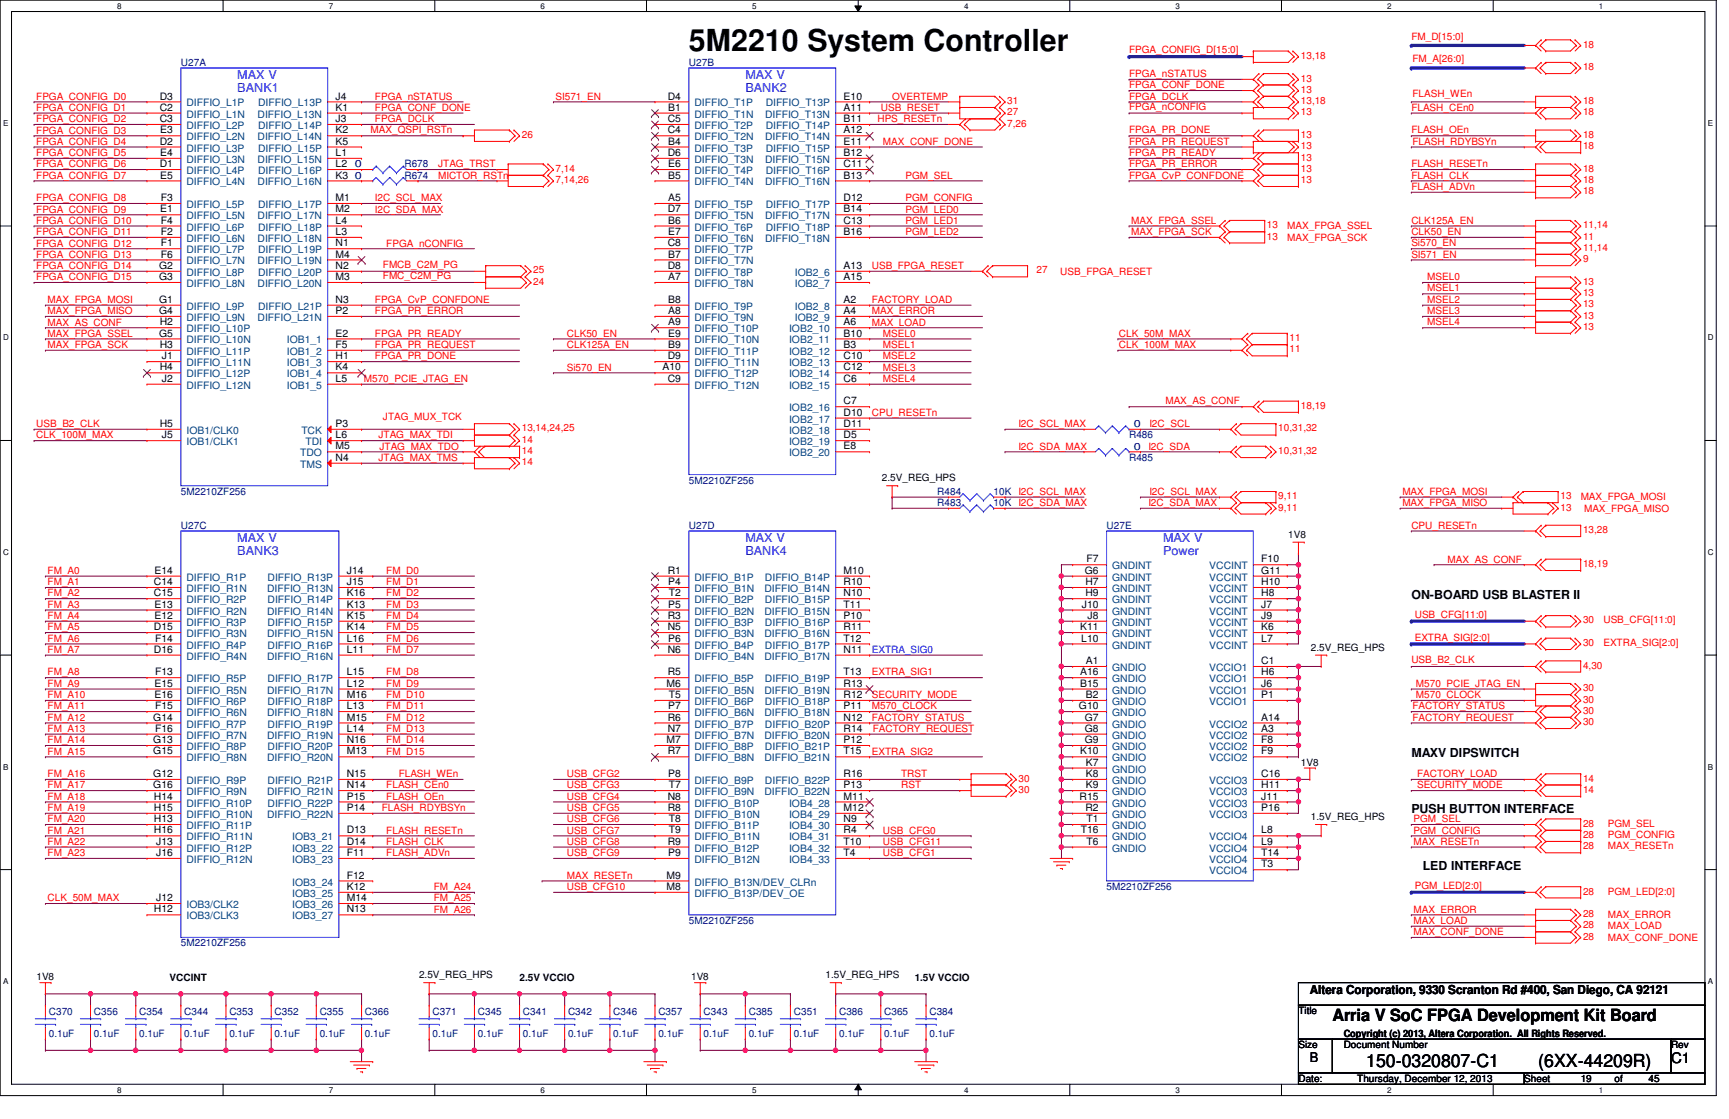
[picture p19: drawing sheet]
<svg xmlns="http://www.w3.org/2000/svg" width="432mm" height="279mm" viewBox="0 0 432 279" stroke-linecap="round" stroke-linejoin="round" font-family="sans-serif">
<defs><g id="words">
<text font-size="7.6" x="172" y="12.7">5M2210 System Controller</text>
<g font-size="4.5">
<text x="341.2" y="266.3">150-0320807-C1</text>
<text x="384.2" y="266.3">(6XX-44209R)</text>
</g>
<text font-size="4.2" x="332.7" y="254.8">Arria V SoC FPGA Development Kit Board</text>
<text font-size="3.6" x="417.3" y="265.5">C1</text>
<text font-size="3.3" x="327.1" y="265.3">B</text>
<g font-size="3.1" fill="#00f">
<text x="59.3" y="19.8">MAX V</text>
<text x="59.3" y="22.9">BANK1</text>
<text x="186.1" y="19.8">MAX V</text>
<text x="186.1" y="22.9">BANK2</text>
<text x="59.3" y="135.4">MAX V</text>
<text x="186.1" y="135.4">MAX V</text>
<text x="290.4" y="135.4">MAX V</text>
<text x="59.3" y="138.6">BANK3</text>
<text x="186.1" y="138.6">BANK4</text>
<text x="290.4" y="138.6">Power</text>
</g>
<g font-size="3.1">
<text x="352.5" y="149.6">ON-BOARD USB BLASTER II</text>
<text x="352.5" y="189">MAXV DIPSWITCH</text>
<text x="352.5" y="203.1">PUSH BUTTON INTERFACE</text>
<text x="355.3" y="217.2">LED INTERFACE</text>
<text x="327.1" y="248.2">Altera Corporation, 9330 Scranton Rd #400, San Diego, CA 92121</text>
</g>
<g font-size="2.5" fill="#f00">
<text x="352.5" y="9.9">FM_D[15:0]</text>
<text x="395.4" y="11.9">18</text>
<text x="282" y="13.3">FPGA_CONFIG_D[15:0]</text>
<text x="324.9" y="14.7">13,18</text>
<text x="352.8" y="15.5">FM_A[26:0]</text>
<text x="395.4" y="17.5">18</text>
<text x="282" y="22.1">FPGA_CONF_DONE</text>
<text x="282" y="19.2">FPGA_nSTATUS</text>
<text x="324.9" y="23.2">13</text>
<text x="324.9" y="20.4">13</text>
<text x="9.1" y="27.7">FPGA_CONFIG_D1</text>
<text x="9.1" y="24.9">FPGA_CONFIG_D0</text>
<text x="93.6" y="24.9">FPGA_nSTATUS</text>
<text x="93.6" y="27.7">FPGA_CONF_DONE</text>
<text x="138.8" y="24.9">SI571_EN</text>
<text x="220" y="27.7">USB_RESET</text>
<text x="222.8" y="24.8">OVERTEMP</text>
<text x="251.5" y="26">31</text>
<text x="251.5" y="28.8">27</text>
<text x="282" y="27.4">FPGA_nCONFIG</text>
<text x="282" y="24.8">FPGA_DCLK</text>
<text x="324.9" y="28.8">13</text>
<text x="324.9" y="26">13,18</text>
<text x="352.5" y="27.7">FLASH_CEn0</text>
<text x="352.8" y="24.3">FLASH_WEn</text>
<text x="395.4" y="28.8">18</text>
<text x="395.4" y="26">18</text>
<text x="9.1" y="30.5">FPGA_CONFIG_D2</text>
<text x="9.1" y="33.4">FPGA_CONFIG_D3</text>
<text x="92.5" y="33.3">MAX_QSPI_RSTn</text>
<text x="93.6" y="30.5">FPGA_DCLK</text>
<text x="130.3" y="34.5">26</text>
<text x="219.1" y="30.5">HPS_RESETn</text>
<text x="251.5" y="31.6">7,26</text>
<text x="282" y="33.3">FPGA_PR_DONE</text>
<text x="324.9" y="34.5">13</text>
<text x="352.5" y="33.3">FLASH_OEn</text>
<text x="395.4" y="34.5">18</text>
<text x="9.1" y="39">FPGA_CONFIG_D5</text>
<text x="9.1" y="41.8">FPGA_CONFIG_D6</text>
<text x="9.1" y="36.2">FPGA_CONFIG_D4</text>
<text x="109.4" y="41.8">JTAG_TRST</text>
<text x="220.5" y="36.2">MAX_CONF_DONE</text>
<text x="282" y="36.2">FPGA_PR_REQUEST</text>
<text x="282" y="38.9">FPGA_PR_READY</text>
<text x="282" y="41.8">FPGA_PR_ERROR</text>
<text x="324.9" y="37.3">13</text>
<text x="324.9" y="40.1">13</text>
<text x="352.5" y="41.8">FLASH_RESETn</text>
<text x="352.8" y="36.2">FLASH_RDYBSYn</text>
<text x="395.4" y="37.3">18</text>
<text x="9.1" y="44.6">FPGA_CONFIG_D7</text>
<text x="109.4" y="44.6">MICTOR_RSTn</text>
<text x="138.8" y="42.9">7,14</text>
<text x="138.8" y="45.7">7,14,26</text>
<text x="226.1" y="44.6">PGM_SEL</text>
<text x="282" y="44.6">FPGA_CvP_CONFDONE</text>
<text x="324.9" y="42.9">13</text>
<text x="324.9" y="45.7">13</text>
<text x="352.5" y="47.4">FLASH_ADVn</text>
<text x="352.5" y="44.6">FLASH_CLK</text>
<text x="395.4" y="42.9">18</text>
<text x="395.4" y="45.7">18</text>
<text x="9.1" y="50.2">FPGA_CONFIG_D8</text>
<text x="9.1" y="53.1">FPGA_CONFIG_D9</text>
<text x="93.6" y="53.1">I2C_SDA_MAX</text>
<text x="93.6" y="50.2">I2C_SCL_MAX</text>
<text x="226.1" y="53.1">PGM_LED0</text>
<text x="226.1" y="50.2">PGM_CONFIG</text>
<text x="395.4" y="48.6">18</text>
<text x="9.1" y="55.9">FPGA_CONFIG_D10</text>
<text x="9.1" y="58.7">FPGA_CONFIG_D11</text>
<text x="226.1" y="55.9">PGM_LED1</text>
<text x="226.1" y="58.7">PGM_LED2</text>
<text x="282.5" y="58.7">MAX_FPGA_SCK</text>
<text x="282.5" y="55.9">MAX_FPGA_SSEL</text>
<text x="316.4" y="59.8">13</text>
<text x="316.4" y="57">13</text>
<text x="321.5" y="57.3">MAX_FPGA_SSEL</text>
<text x="352.5" y="55.9">CLK125A_EN</text>
<text x="352.5" y="58.7">CLK50_EN</text>
<text x="395.4" y="57">11,14</text>
<text x="395.4" y="59.8">11</text>
<text x="9.1" y="61.6">FPGA_CONFIG_D12</text>
<text x="9.1" y="64.3">FPGA_CONFIG_D13</text>
<text x="96.5" y="61.6">FPGA_nCONFIG</text>
<text x="321.5" y="60.1">MAX_FPGA_SCK</text>
<text x="352.5" y="61.5">Si570_EN</text>
<text x="352.5" y="64.3">SI571_EN</text>
<text x="395.4" y="62.7">11,14</text>
<text x="395.4" y="65.4">9</text>
<text x="9.1" y="67.2">FPGA_CONFIG_D14</text>
<text x="9.1" y="70">FPGA_CONFIG_D15</text>
<text x="95.6" y="69.7">FMC_C2M_PG</text>
<text x="95.6" y="66.9">FMCB_C2M_PG</text>
<text x="133.1" y="71.1">24</text>
<text x="133.1" y="68.3">25</text>
<text x="217.7" y="67.2">USB_FPGA_RESET</text>
<text x="258.9" y="68.3">27</text>
<text x="264.8" y="68.6">USB_FPGA_RESET</text>
<text x="356.4" y="70">MSEL0</text>
<text x="395.4" y="71.1">13</text>
<text x="11.9" y="75.6">MAX_FPGA_MOSI</text>
<text x="93.6" y="75.6">FPGA_CvP_CONFDONE</text>
<text x="217.7" y="75.6">FACTORY_LOAD</text>
<text x="356.4" y="72.8">MSEL1</text>
<text x="356.4" y="75.6">MSEL2</text>
<text x="395.4" y="73.9">13</text>
<text x="395.4" y="76.8">13</text>
<text x="11.9" y="78.4">MAX_FPGA_MISO</text>
<text x="11.9" y="81.3">MAX_AS_CONF</text>
<text x="93.6" y="78.4">FPGA_PR_ERROR</text>
<text x="217.7" y="78.4">MAX_ERROR</text>
<text x="217.7" y="81.3">MAX_LOAD</text>
<text x="356.4" y="78.4">MSEL3</text>
<text x="356.4" y="81.2">MSEL4</text>
<text x="395.4" y="79.5">13</text>
<text x="395.4" y="82.4">13</text>
<text x="11.9" y="86.9">MAX_FPGA_SCK</text>
<text x="11.9" y="84.1">MAX_FPGA_SSEL</text>
<text x="93.6" y="84.1">FPGA_PR_READY</text>
<text x="93.6" y="86.9">FPGA_PR_REQUEST</text>
<text x="93.6" y="89.7">FPGA_PR_DONE</text>
<text x="141.6" y="84.1">CLK50_EN</text>
<text x="141.6" y="86.9">CLK125A_EN</text>
<text x="220.5" y="86.9">MSEL1</text>
<text x="220.5" y="89.7">MSEL2</text>
<text x="220.5" y="84.1">MSEL0</text>
<text x="279.4" y="84.1">CLK_50M_MAX</text>
<text x="279.4" y="86.9">CLK_100M_MAX</text>
<text x="322" y="85.2">11</text>
<text x="322" y="88">11</text>
<text x="90.8" y="95.4">M570_PCIE_JTAG_EN</text>
<text x="141.6" y="92.5">Si570_EN</text>
<text x="220.5" y="92.5">MSEL3</text>
<text x="220.5" y="95.4">MSEL4</text>
<text x="291" y="101">MAX_AS_CONF</text>
<text x="9.1" y="106.6">USB_B2_CLK</text>
<text x="95.6" y="104.9">JTAG_MUX_TCK</text>
<text x="130.3" y="107.7">13,14,24,25</text>
<text x="217.7" y="103.8">CPU_RESETn</text>
<text x="254.3" y="106.6">I2C_SCL_MAX</text>
<text x="287.1" y="106.6">I2C_SCL</text>
<text x="319.2" y="107.7">10,31,32</text>
<text x="324.9" y="102.1">18,19</text>
<text x="9.1" y="109.5">CLK_100M_MAX</text>
<text x="94.5" y="109.4">JTAG_MAX_TDI</text>
<text x="94.8" y="112.3">JTAG_MAX_TDO</text>
<text x="130.3" y="113.4">14</text>
<text x="130.3" y="110.6">14</text>
<text x="254.3" y="112.3">I2C_SDA_MAX</text>
<text x="286.8" y="112.3">I2C_SDA</text>
<text x="319.2" y="113.4">10,31,32</text>
<text x="94.5" y="115.1">JTAG_MAX_TMS</text>
<text x="130.3" y="116.2">14</text>
<text x="287.1" y="123.5">I2C_SCL_MAX</text>
<text x="319.2" y="124.7">9,11</text>
<text x="350.2" y="123.6">MAX_FPGA_MOSI</text>
<text x="389.7" y="124.7">13</text>
<text x="394.8" y="125">MAX_FPGA_MOSI</text>
<text x="286.8" y="126.4">I2C_SDA_MAX</text>
<text x="319.2" y="127.5">9,11</text>
<text x="350.2" y="126.4">MAX_FPGA_MISO</text>
<text x="352.5" y="132">CPU_RESETn</text>
<text x="389.7" y="127.5">13</text>
<text x="395.6" y="127.8">MAX_FPGA_MISO</text>
<text x="395.4" y="133.1">13,28</text>
<text x="11.9" y="143.3">FM_A0</text>
<text x="96.5" y="143.3">FM_D0</text>
<text x="361.5" y="140.5">MAX_AS_CONF</text>
<text x="395.4" y="141.6">18,19</text>
<text x="11.9" y="146.1">FM_A1</text>
<text x="11.9" y="148.9">FM_A2</text>
<text x="96.5" y="146.1">FM_D1</text>
<text x="96.5" y="148.9">FM_D2</text>
<text x="11.9" y="151.8">FM_A3</text>
<text x="11.9" y="154.6">FM_A4</text>
<text x="96.5" y="151.8">FM_D3</text>
<text x="96.5" y="154.6">FM_D4</text>
<text x="353.3" y="154.3">USB_CFG[11:0]</text>
<text x="395.4" y="155.7">30</text>
<text x="400.4" y="155.7">USB_CFG[11:0]</text>
<text x="11.9" y="157.4">FM_A5</text>
<text x="11.9" y="160.2">FM_A6</text>
<text x="96.5" y="157.4">FM_D5</text>
<text x="96.5" y="160.2">FM_D6</text>
<text x="353.3" y="159.9">EXTRA_SIG[2:0]</text>
<text x="395.4" y="161.3">30</text>
<text x="400.4" y="161.3">EXTRA_SIG[2:0]</text>
<text x="11.9" y="163">FM_A7</text>
<text x="96.5" y="163">FM_D7</text>
<text x="352.5" y="165.6">USB_B2_CLK</text>
<text x="395.4" y="167">4,30</text>
<text x="11.9" y="168.7">FM_A8</text>
<text x="11.9" y="171.5">FM_A9</text>
<text x="96.5" y="168.7">FM_D8</text>
<text x="96.5" y="171.5">FM_D9</text>
<text x="217.7" y="168.7">EXTRA_SIG1</text>
<text x="353.6" y="171.4">M570_PCIE_JTAG_EN</text>
<text x="395.4" y="172.6">30</text>
<text x="11.9" y="174.3">FM_A10</text>
<text x="11.9" y="177.1">FM_A11</text>
<text x="11.9" y="180">FM_A12</text>
<text x="96.5" y="174.3">FM_D10</text>
<text x="96.5" y="177.1">FM_D11</text>
<text x="96.5" y="180">FM_D12</text>
<text x="217.7" y="180">FACTORY_STATUS</text>
<text x="217.7" y="174.3">SECURITY_MODE</text>
<text x="217.7" y="177.1">M570_CLOCK</text>
<text x="352.8" y="177.1">FACTORY_STATUS</text>
<text x="352.8" y="179.9">FACTORY_REQUEST</text>
<text x="353.6" y="174.3">M570_CLOCK</text>
<text x="395.4" y="175.4">30</text>
<text x="395.4" y="178.2">30</text>
<text x="11.9" y="185.6">FM_A14</text>
<text x="11.9" y="182.8">FM_A13</text>
<text x="96.5" y="185.6">FM_D14</text>
<text x="96.5" y="182.8">FM_D13</text>
<text x="218" y="182.8">FACTORY_REQUEST</text>
<text x="395.4" y="181.1">30</text>
<text x="11.9" y="188.4">FM_A15</text>
<text x="96.5" y="188.4">FM_D15</text>
<text x="217.7" y="188.4">EXTRA_SIG2</text>
<text x="11.9" y="194.1">FM_A16</text>
<text x="11.9" y="196.8">FM_A17</text>
<text x="96.5" y="196.8">FLASH_CEn0</text>
<text x="99.6" y="194.1">FLASH_WEn</text>
<text x="141.6" y="194.1">USB_CFG2</text>
<text x="141.6" y="196.8">USB_CFG3</text>
<text x="225" y="194">TRST</text>
<text x="225" y="196.8">RST</text>
<text x="254.4" y="195.2">30</text>
<text x="254.4" y="198">30</text>
<text x="353.9" y="194">FACTORY_LOAD</text>
<text x="353.9" y="196.8">SECURITY_MODE</text>
<text x="395.4" y="195.2">14</text>
<text x="395.4" y="198">14</text>
<text x="11.9" y="202.5">FM_A19</text>
<text x="11.9" y="199.7">FM_A18</text>
<text x="95.3" y="202.5">FLASH_RDYBSYn</text>
<text x="96.5" y="199.7">FLASH_OEn</text>
<text x="141.6" y="199.7">USB_CFG4</text>
<text x="141.6" y="202.5">USB_CFG5</text>
<text x="11.9" y="208.2">FM_A21</text>
<text x="11.9" y="205.3">FM_A20</text>
<text x="96.5" y="208.2">FLASH_RESETn</text>
<text x="141.6" y="205.3">USB_CFG6</text>
<text x="141.6" y="208.2">USB_CFG7</text>
<text x="220.5" y="208.2">USB_CFG0</text>
<text x="353" y="208.2">PGM_CONFIG</text>
<text x="353" y="205.3">PGM_SEL</text>
<text x="395.4" y="206.4">28</text>
<text x="395.4" y="209.3">28</text>
<text x="401.5" y="206.4">PGM_SEL</text>
<text x="401.5" y="209.3">PGM_CONFIG</text>
<text x="11.9" y="210.9">FM_A22</text>
<text x="11.9" y="213.8">FM_A23</text>
<text x="96.5" y="213.8">FLASH_ADVn</text>
<text x="96.5" y="210.9">FLASH_CLK</text>
<text x="141.6" y="210.9">USB_CFG8</text>
<text x="141.6" y="213.8">USB_CFG9</text>
<text x="220.5" y="213.8">USB_CFG1</text>
<text x="220.5" y="210.9">USB_CFG11</text>
<text x="353" y="210.9">MAX_RESETn</text>
<text x="395.4" y="212">28</text>
<text x="401.5" y="212">MAX_RESETn</text>
<text x="141.6" y="219.4">MAX_RESETn</text>
<text x="353.3" y="222">PGM_LED[2:0]</text>
<text x="11.9" y="225">CLK_50M_MAX</text>
<text x="108.3" y="222.2">FM_A24</text>
<text x="108.3" y="225">FM_A25</text>
<text x="108.3" y="227.9">FM_A26</text>
<text x="141.6" y="222.2">USB_CFG10</text>
<text x="353" y="227.9">MAX_ERROR</text>
<text x="395.4" y="223.4">28</text>
<text x="401.5" y="223.4">PGM_LED[2:0]</text>
<text x="353" y="233.5">MAX_CONF_DONE</text>
<text x="353" y="230.7">MAX_LOAD</text>
<text x="395.4" y="229">28</text>
<text x="395.4" y="231.8">28</text>
<text x="401.5" y="229.3">MAX_ERROR</text>
<text x="401.5" y="232.1">MAX_LOAD</text>
<text x="395.4" y="234.6">28</text>
<text x="401.5" y="234.9">MAX_CONF_DONE</text>
</g>
<g font-size="2.5" fill="#000080">
<text x="45.2" y="16.4">U27A</text>
<text x="172" y="16.4">U27B</text>
<text x="88.6" y="41.8">0</text>
<text x="101" y="41.8">R678</text>
<text x="88.6" y="44.6">0</text>
<text x="101" y="44.6">R674</text>
<text x="283.1" y="106.6">0</text>
<text x="282" y="109.4">R486</text>
<text x="283.1" y="112.3">0</text>
<text x="282" y="115.1">R485</text>
<text x="45.2" y="123.5">5M2210ZF256</text>
<text x="172" y="120.7">5M2210ZF256</text>
<text x="234.1" y="123.5">R484</text>
<text x="248.2" y="123.5">10K I2C_SCL_MAX</text>
<text x="45.2" y="132">U27C</text>
<text x="172" y="132">U27D</text>
<text x="234.1" y="126.4">R483</text>
<text x="248.2" y="126.4">10K I2C_SDA_MAX</text>
<text x="276.4" y="132">U27E</text>
<text x="276.4" y="222.2">5M2210ZF256</text>
<text x="172" y="230.7">5M2210ZF256</text>
<text x="45.2" y="236.3">5M2210ZF256</text>
<text x="12.2" y="253.5">C370</text>
<text x="23.5" y="253.5">C356</text>
<text x="34.8" y="253.5">C354</text>
<text x="46" y="253.5">C344</text>
<text x="57.3" y="253.5">C353</text>
<text x="68.6" y="253.5">C352</text>
<text x="79.8" y="253.5">C355</text>
<text x="91.1" y="253.5">C366</text>
<text x="108" y="253.5">C371</text>
<text x="119.3" y="253.5">C345</text>
<text x="130.6" y="253.5">C341</text>
<text x="141.9" y="253.5">C342</text>
<text x="153.2" y="253.5">C346</text>
<text x="164.4" y="253.5">C357</text>
<text x="175.7" y="253.5">C343</text>
<text x="187" y="253.5">C385</text>
<text x="198.2" y="253.5">C351</text>
<text x="209.5" y="253.5">C386</text>
<text x="220.8" y="253.5">C365</text>
<text x="232.1" y="253.5">C384</text>
<text x="12.2" y="258.9">0.1uF</text>
<text x="23.5" y="258.9">0.1uF</text>
<text x="34.8" y="258.9">0.1uF</text>
<text x="46" y="258.9">0.1uF</text>
<text x="57.3" y="258.9">0.1uF</text>
<text x="68.6" y="258.9">0.1uF</text>
<text x="79.8" y="258.9">0.1uF</text>
<text x="91.1" y="258.9">0.1uF</text>
<text x="108" y="258.9">0.1uF</text>
<text x="119.3" y="258.9">0.1uF</text>
<text x="130.6" y="258.9">0.1uF</text>
<text x="141.9" y="258.9">0.1uF</text>
<text x="153.2" y="258.9">0.1uF</text>
<text x="164.4" y="258.9">0.1uF</text>
<text x="175.7" y="258.9">0.1uF</text>
<text x="187" y="258.9">0.1uF</text>
<text x="198.2" y="258.9">0.1uF</text>
<text x="209.5" y="258.9">0.1uF</text>
<text x="220.8" y="258.9">0.1uF</text>
<text x="232.1" y="258.9">0.1uF</text>
</g>
<g font-size="2.5">
<text x="39.9" y="24.8">D3</text>
<text x="39.9" y="27.6">C2</text>
<text x="83.8" y="24.8">J4</text>
<text x="83.8" y="27.6">K1</text>
<text x="166.8" y="24.8">D4</text>
<text x="166.9" y="27.6">B1</text>
<text x="210.7" y="24.8">E10</text>
<text x="210.7" y="27.6">A11</text>
<text x="39.9" y="30.5">C3</text>
<text x="40" y="33.3">E3</text>
<text x="83.8" y="30.5">J3</text>
<text x="83.8" y="33.3">K2</text>
<text x="166.8" y="30.5">C5</text>
<text x="166.8" y="33.3">C4</text>
<text x="210.7" y="30.5">B11</text>
<text x="210.7" y="33.3">A12</text>
<text x="39.9" y="41.7">D1</text>
<text x="39.9" y="36.1">D2</text>
<text x="40" y="38.9">E4</text>
<text x="83.8" y="41.7">L2</text>
<text x="83.8" y="36.1">K5</text>
<text x="83.8" y="38.9">L1</text>
<text x="166.8" y="38.9">D6</text>
<text x="166.9" y="41.7">E6</text>
<text x="166.9" y="36.1">B4</text>
<text x="210.7" y="41.7">C11</text>
<text x="210.7" y="36.1">E11</text>
<text x="210.7" y="38.9">B12</text>
<text x="40" y="44.6">E5</text>
<text x="83.8" y="44.6">K3</text>
<text x="166.9" y="44.6">B5</text>
<text x="210.7" y="44.6">B13</text>
<text x="40" y="53">E1</text>
<text x="40.2" y="50.2">F3</text>
<text x="83.8" y="50.2">M1</text>
<text x="83.8" y="53">M2</text>
<text x="166.8" y="53">D7</text>
<text x="166.9" y="50.2">A5</text>
<text x="210.7" y="50.2">D12</text>
<text x="210.7" y="53">B14</text>
<text x="40.2" y="55.8">F4</text>
<text x="40.2" y="58.7">F2</text>
<text x="83.8" y="55.8">L4</text>
<text x="83.8" y="58.7">L3</text>
<text x="166.9" y="55.8">B6</text>
<text x="166.9" y="58.7">E7</text>
<text x="210.7" y="55.8">C13</text>
<text x="210.7" y="58.7">B16</text>
<text x="40.2" y="61.5">F1</text>
<text x="40.2" y="64.3">F6</text>
<text x="83.8" y="61.5">N1</text>
<text x="83.8" y="64.3">M4</text>
<text x="166.8" y="61.5">C8</text>
<text x="166.9" y="64.3">B7</text>
<text x="39.7" y="67.1">G2</text>
<text x="39.7" y="69.9">G3</text>
<text x="83.8" y="67.1">N2</text>
<text x="83.8" y="69.9">M3</text>
<text x="166.8" y="67.1">D8</text>
<text x="166.9" y="69.9">A7</text>
<text x="210.7" y="67.1">A13</text>
<text x="210.7" y="69.9">A15</text>
<text x="39.7" y="75.6">G1</text>
<text x="83.8" y="75.6">N3</text>
<text x="166.9" y="75.6">B8</text>
<text x="210.7" y="75.6">A2</text>
<text x="39.7" y="78.4">G4</text>
<text x="39.9" y="81.2">H2</text>
<text x="83.8" y="78.4">P2</text>
<text x="166.9" y="78.4">A8</text>
<text x="166.9" y="81.2">A9</text>
<text x="210.7" y="78.4">A4</text>
<text x="210.7" y="81.2">A6</text>
<text x="39.7" y="84">G5</text>
<text x="39.9" y="86.9">H3</text>
<text x="40.4" y="89.7">J1</text>
<text x="83.8" y="84">E2</text>
<text x="83.8" y="86.9">F5</text>
<text x="83.8" y="89.7">H1</text>
<text x="166.8" y="89.7">D9</text>
<text x="166.9" y="86.9">B9</text>
<text x="166.9" y="84">E9</text>
<text x="210.7" y="84">B10</text>
<text x="210.7" y="86.9">B3</text>
<text x="210.7" y="89.7">C10</text>
<text x="39.9" y="92.5">H4</text>
<text x="40.4" y="95.3">J2</text>
<text x="83.8" y="92.5">K4</text>
<text x="83.8" y="95.3">L5</text>
<text x="165.4" y="92.5">A10</text>
<text x="166.8" y="95.3">C9</text>
<text x="210.7" y="92.5">C12</text>
<text x="210.7" y="95.3">C6</text>
<text x="210.7" y="101">C7</text>
<text x="39.9" y="106.6">H5</text>
<text x="83.8" y="106.6">P3</text>
<text x="210.7" y="103.8">D10</text>
<text x="210.7" y="106.6">D11</text>
<text x="40.4" y="109.4">J5</text>
<text x="83.8" y="112.2">M5</text>
<text x="83.8" y="109.4">L6</text>
<text x="210.7" y="109.4">D5</text>
<text x="210.7" y="112.2">E8</text>
<text x="83.8" y="115.1">N4</text>
<text x="220.3" y="120.1">2.5V_REG_HPS</text>
<text x="321.7" y="134.2">1V8</text>
<text x="38.6" y="143.3">E14</text>
<text x="86.6" y="143.3">J14</text>
<text x="166.8" y="143.3">R1</text>
<text x="210.7" y="143.3">M10</text>
<text x="270.9" y="143.3">G6</text>
<text x="271.4" y="140.4">F7</text>
<text x="315" y="143.3">G11</text>
<text x="315" y="140.4">F10</text>
<text x="38.4" y="148.9">C15</text>
<text x="38.4" y="146.1">C14</text>
<text x="86.6" y="148.9">K16</text>
<text x="86.6" y="146.1">J15</text>
<text x="166.9" y="146.1">P4</text>
<text x="167" y="148.9">T2</text>
<text x="210.7" y="148.9">N10</text>
<text x="210.7" y="146.1">R10</text>
<text x="271.1" y="146.1">H7</text>
<text x="271.1" y="148.9">H9</text>
<text x="315" y="148.9">H8</text>
<text x="315" y="146.1">H10</text>
<text x="38.6" y="154.5">E12</text>
<text x="38.6" y="151.7">E13</text>
<text x="86.6" y="154.5">K15</text>
<text x="86.6" y="151.7">K13</text>
<text x="166.8" y="154.5">R3</text>
<text x="166.9" y="151.7">P5</text>
<text x="210.7" y="154.5">P10</text>
<text x="210.7" y="151.7">T11</text>
<text x="270.2" y="151.7">J10</text>
<text x="271.6" y="154.5">J8</text>
<text x="315" y="151.7">J7</text>
<text x="315" y="154.5">J9</text>
<text x="38.4" y="157.4">D15</text>
<text x="38.7" y="160.2">F14</text>
<text x="86.6" y="160.2">L16</text>
<text x="86.6" y="157.4">K14</text>
<text x="166.8" y="157.4">N5</text>
<text x="166.9" y="160.2">P6</text>
<text x="210.7" y="160.2">T12</text>
<text x="210.7" y="157.4">R11</text>
<text x="269.7" y="157.4">K11</text>
<text x="270" y="160.2">L10</text>
<text x="315" y="160.2">L7</text>
<text x="315" y="157.4">K6</text>
<text x="38.4" y="163">D16</text>
<text x="86.6" y="163">L11</text>
<text x="166.8" y="163">N6</text>
<text x="210.7" y="163">N11</text>
<text x="271.2" y="165.8">A1</text>
<text x="315" y="165.8">C1</text>
<text x="327.4" y="162.4">2.5V_REG_HPS</text>
<text x="38.6" y="171.4">E15</text>
<text x="38.7" y="168.6">F13</text>
<text x="86.6" y="168.6">L15</text>
<text x="86.6" y="171.4">L12</text>
<text x="166.5" y="171.4">M6</text>
<text x="166.8" y="168.6">R5</text>
<text x="210.7" y="168.6">T13</text>
<text x="210.7" y="171.4">R13</text>
<text x="269.7" y="168.6">A16</text>
<text x="269.7" y="171.4">B15</text>
<text x="315" y="168.6">H6</text>
<text x="315" y="171.4">J6</text>
<text x="38.3" y="179.9">G14</text>
<text x="38.6" y="174.3">E16</text>
<text x="38.7" y="177.1">F15</text>
<text x="86.6" y="179.9">M15</text>
<text x="86.6" y="174.3">M16</text>
<text x="86.6" y="177.1">L13</text>
<text x="166.8" y="179.9">R6</text>
<text x="166.9" y="177.1">P7</text>
<text x="167" y="174.3">T5</text>
<text x="210.7" y="179.9">N12</text>
<text x="210.7" y="174.3">R12</text>
<text x="210.7" y="177.1">P11</text>
<text x="269.5" y="177.1">G10</text>
<text x="270.9" y="179.9">G7</text>
<text x="271.2" y="174.3">B2</text>
<text x="315" y="174.3">P1</text>
<text x="315" y="179.9">A14</text>
<text x="38.3" y="185.5">G13</text>
<text x="38.7" y="182.7">F16</text>
<text x="86.6" y="185.5">N16</text>
<text x="86.6" y="182.7">L14</text>
<text x="166.5" y="185.5">M7</text>
<text x="166.8" y="182.7">N7</text>
<text x="210.7" y="185.5">P12</text>
<text x="210.7" y="182.7">R14</text>
<text x="270.9" y="182.7">G8</text>
<text x="270.9" y="185.5">G9</text>
<text x="315" y="182.7">A3</text>
<text x="315" y="185.5">F8</text>
<text x="38.3" y="188.4">G15</text>
<text x="86.6" y="188.4">M13</text>
<text x="166.8" y="188.4">R7</text>
<text x="210.7" y="188.4">T15</text>
<text x="269.7" y="188.4">K10</text>
<text x="271.2" y="191.2">K7</text>
<text x="315" y="188.4">F9</text>
<text x="324.9" y="191.2">1V8</text>
<text x="38.3" y="194">G12</text>
<text x="38.3" y="196.8">G16</text>
<text x="86.6" y="194">N15</text>
<text x="86.6" y="196.8">N14</text>
<text x="166.9" y="194">P8</text>
<text x="167" y="196.8">T7</text>
<text x="210.7" y="194">R16</text>
<text x="210.7" y="196.8">P13</text>
<text x="271.2" y="194">K8</text>
<text x="271.2" y="196.8">K9</text>
<text x="315" y="194">C16</text>
<text x="315" y="196.8">H11</text>
<text x="38.4" y="199.6">H14</text>
<text x="38.4" y="202.5">H15</text>
<text x="86.6" y="199.6">P15</text>
<text x="86.6" y="202.5">P14</text>
<text x="166.8" y="199.6">N8</text>
<text x="166.8" y="202.5">R8</text>
<text x="210.7" y="199.6">M11</text>
<text x="210.7" y="202.5">M12</text>
<text x="269.6" y="199.6">R15</text>
<text x="271.1" y="202.5">R2</text>
<text x="315" y="199.6">J11</text>
<text x="315" y="202.5">P16</text>
<text x="38.4" y="205.3">H13</text>
<text x="38.4" y="208.1">H16</text>
<text x="86.6" y="208.1">D13</text>
<text x="167" y="205.3">T8</text>
<text x="167" y="208.1">T9</text>
<text x="210.7" y="205.3">N9</text>
<text x="210.7" y="208.1">R4</text>
<text x="269.9" y="208.1">T16</text>
<text x="271.4" y="205.3">T1</text>
<text x="315" y="208.1">L8</text>
<text x="327.4" y="204.7">1.5V_REG_HPS</text>
<text x="39" y="210.9">J13</text>
<text x="39" y="213.7">J16</text>
<text x="86.6" y="210.9">D14</text>
<text x="86.6" y="213.7">F11</text>
<text x="166.8" y="210.9">R9</text>
<text x="166.9" y="213.7">P9</text>
<text x="210.7" y="210.9">T10</text>
<text x="210.7" y="213.7">T4</text>
<text x="271.4" y="210.9">T6</text>
<text x="315" y="210.9">L9</text>
<text x="315" y="213.7">T14</text>
<text x="86.6" y="219.4">F12</text>
<text x="166.5" y="219.4">M9</text>
<text x="315" y="216.6">T3</text>
<text x="38.4" y="227.8">H12</text>
<text x="39" y="225">J12</text>
<text x="86.6" y="222.2">K12</text>
<text x="86.6" y="225">M14</text>
<text x="86.6" y="227.8">N13</text>
<text x="166.5" y="222.2">M8</text>
<text x="9.1" y="244.8">1V8</text>
<text x="42.3" y="244.9">VCCINT</text>
<text x="104.6" y="244.2">2.5V_REG_HPS</text>
<text x="129.8" y="244.9">2.5V VCCIO</text>
<text x="172.6" y="244.8">1V8</text>
<text x="206.2" y="244.2">1.5V_REG_HPS</text>
<text x="228.4" y="244.9">1.5V VCCIO</text>
<text x="324.3" y="253.2">Title</text>
<text x="324.3" y="261.7">Size</text>
<text x="335.6" y="259">Copyright (c) 2013, Altera Corporation. All Rights Reserved.</text>
<text x="335.6" y="261.7">Document Number</text>
<text x="417.3" y="261.7">Rev</text>
<text x="324.3" y="270.1">Date:</text>
<text x="339" y="270.1">Thursday, December 12, 2013</text>
<text x="380.7" y="270.1">Sheet</text>
<text x="394.8" y="270.1">19</text>
<text x="403.2" y="270.1">of</text>
<text x="411.7" y="270.1">45</text>
</g>
<g font-size="2.5" fill="#004080">
<text x="46.6" y="26.6">DIFFIO_L1P</text>
<text x="46.6" y="29.4">DIFFIO_L1N</text>
<text x="64.3" y="29.4">DIFFIO_L13N</text>
<text x="64.5" y="26.6">DIFFIO_L13P</text>
<text x="173.4" y="26.6">DIFFIO_T1P</text>
<text x="173.4" y="29.4">DIFFIO_T1N</text>
<text x="191.1" y="29.4">DIFFIO_T13N</text>
<text x="191.2" y="26.6">DIFFIO_T13P</text>
<text x="46.6" y="32.2">DIFFIO_L2P</text>
<text x="46.6" y="35.1">DIFFIO_L2N</text>
<text x="64.3" y="35.1">DIFFIO_L14N</text>
<text x="64.5" y="32.2">DIFFIO_L14P</text>
<text x="173.4" y="32.2">DIFFIO_T2P</text>
<text x="173.4" y="35.1">DIFFIO_T2N</text>
<text x="191.1" y="35.1">DIFFIO_T14N</text>
<text x="191.2" y="32.2">DIFFIO_T14P</text>
<text x="46.6" y="37.8">DIFFIO_L3P</text>
<text x="46.6" y="40.7">DIFFIO_L3N</text>
<text x="64.3" y="40.7">DIFFIO_L15N</text>
<text x="64.5" y="37.8">DIFFIO_L15P</text>
<text x="173.4" y="37.8">DIFFIO_T3P</text>
<text x="173.4" y="40.7">DIFFIO_T3N</text>
<text x="191.1" y="40.7">DIFFIO_T15N</text>
<text x="191.2" y="37.8">DIFFIO_T15P</text>
<text x="46.6" y="43.5">DIFFIO_L4P</text>
<text x="46.6" y="46.3">DIFFIO_L4N</text>
<text x="64.3" y="46.3">DIFFIO_L16N</text>
<text x="64.5" y="43.5">DIFFIO_L16P</text>
<text x="173.4" y="43.5">DIFFIO_T4P</text>
<text x="173.4" y="46.3">DIFFIO_T4N</text>
<text x="191.1" y="46.3">DIFFIO_T16N</text>
<text x="191.2" y="43.5">DIFFIO_T16P</text>
<text x="46.6" y="51.9">DIFFIO_L5P</text>
<text x="64.5" y="51.9">DIFFIO_L17P</text>
<text x="173.4" y="51.9">DIFFIO_T5P</text>
<text x="191.2" y="51.9">DIFFIO_T17P</text>
<text x="46.6" y="57.6">DIFFIO_L6P</text>
<text x="46.6" y="54.8">DIFFIO_L5N</text>
<text x="64.3" y="54.8">DIFFIO_L17N</text>
<text x="64.5" y="57.6">DIFFIO_L18P</text>
<text x="173.4" y="57.6">DIFFIO_T6P</text>
<text x="173.4" y="54.8">DIFFIO_T5N</text>
<text x="191.1" y="54.8">DIFFIO_T17N</text>
<text x="191.2" y="57.6">DIFFIO_T18P</text>
<text x="46.6" y="63.2">DIFFIO_L7P</text>
<text x="46.6" y="60.4">DIFFIO_L6N</text>
<text x="64.3" y="60.4">DIFFIO_L18N</text>
<text x="64.5" y="63.2">DIFFIO_L19P</text>
<text x="173.4" y="63.2">DIFFIO_T7P</text>
<text x="173.4" y="60.4">DIFFIO_T6N</text>
<text x="191.1" y="60.4">DIFFIO_T18N</text>
<text x="46.6" y="68.9">DIFFIO_L8P</text>
<text x="46.6" y="71.7">DIFFIO_L8N</text>
<text x="46.6" y="66">DIFFIO_L7N</text>
<text x="64.3" y="71.7">DIFFIO_L20N</text>
<text x="64.3" y="66">DIFFIO_L19N</text>
<text x="64.5" y="68.9">DIFFIO_L20P</text>
<text x="173.4" y="68.9">DIFFIO_T8P</text>
<text x="173.4" y="71.7">DIFFIO_T8N</text>
<text x="173.4" y="66">DIFFIO_T7N</text>
<text x="198.5" y="68.9">IOB2_6</text>
<text x="198.5" y="71.7">IOB2_7</text>
<text x="46.6" y="77.3">DIFFIO_L9P</text>
<text x="64.5" y="77.3">DIFFIO_L21P</text>
<text x="173.4" y="77.3">DIFFIO_T9P</text>
<text x="198.5" y="77.3">IOB2_8</text>
<text x="46.6" y="80.1">DIFFIO_L9N</text>
<text x="46.6" y="83">DIFFIO_L10P</text>
<text x="64.3" y="80.1">DIFFIO_L21N</text>
<text x="173.4" y="80.1">DIFFIO_T9N</text>
<text x="173.4" y="83">DIFFIO_T10P</text>
<text x="197.1" y="83">IOB2_10</text>
<text x="198.5" y="80.1">IOB2_9</text>
<text x="46.6" y="88.6">DIFFIO_L11P</text>
<text x="46.6" y="85.8">DIFFIO_L10N</text>
<text x="71.6" y="85.8">IOB1_1</text>
<text x="71.6" y="88.6">IOB1_2</text>
<text x="173.4" y="88.6">DIFFIO_T11P</text>
<text x="173.4" y="85.8">DIFFIO_T10N</text>
<text x="197.1" y="85.8">IOB2_11</text>
<text x="197.1" y="88.6">IOB2_12</text>
<text x="46.6" y="94.2">DIFFIO_L12P</text>
<text x="46.6" y="91.4">DIFFIO_L11N</text>
<text x="71.6" y="91.4">IOB1_3</text>
<text x="71.6" y="94.2">IOB1_4</text>
<text x="173.4" y="94.2">DIFFIO_T12P</text>
<text x="173.4" y="91.4">DIFFIO_T11N</text>
<text x="197.1" y="91.4">IOB2_13</text>
<text x="197.1" y="94.2">IOB2_14</text>
<text x="46.6" y="97.1">DIFFIO_L12N</text>
<text x="71.6" y="97.1">IOB1_5</text>
<text x="173.4" y="97.1">DIFFIO_T12N</text>
<text x="197.1" y="97.1">IOB2_15</text>
<text x="197.1" y="102.7">IOB2_16</text>
<text x="197.1" y="105.5">IOB2_17</text>
<text x="46.6" y="108.3">IOB1/CLK0</text>
<text x="46.6" y="111.2">IOB1/CLK1</text>
<text x="75" y="114">TDO</text>
<text x="75.3" y="108.3">TCK</text>
<text x="76.3" y="111.2">TDI</text>
<text x="197.1" y="108.3">IOB2_18</text>
<text x="197.1" y="111.2">IOB2_19</text>
<text x="197.1" y="114">IOB2_20</text>
<text x="75" y="116.8">TMS</text>
<text x="277.7" y="142.2">GNDINT</text>
<text x="302" y="142.2">VCCINT</text>
<text x="46.6" y="145">DIFFIO_R1P</text>
<text x="46.6" y="147.8">DIFFIO_R1N</text>
<text x="66.7" y="147.8">DIFFIO_R13N</text>
<text x="66.8" y="145">DIFFIO_R13P</text>
<text x="173.4" y="145">DIFFIO_B1P</text>
<text x="173.4" y="147.8">DIFFIO_B1N</text>
<text x="190.9" y="147.8">DIFFIO_B14N</text>
<text x="191.1" y="145">DIFFIO_B14P</text>
<text x="277.7" y="145">GNDINT</text>
<text x="277.7" y="147.8">GNDINT</text>
<text x="302" y="147.8">VCCINT</text>
<text x="302" y="145">VCCINT</text>
<text x="46.6" y="150.6">DIFFIO_R2P</text>
<text x="46.6" y="153.5">DIFFIO_R2N</text>
<text x="66.7" y="153.5">DIFFIO_R14N</text>
<text x="66.8" y="150.6">DIFFIO_R14P</text>
<text x="173.4" y="150.6">DIFFIO_B2P</text>
<text x="173.4" y="153.5">DIFFIO_B2N</text>
<text x="190.9" y="153.5">DIFFIO_B15N</text>
<text x="191.1" y="150.6">DIFFIO_B15P</text>
<text x="277.7" y="150.6">GNDINT</text>
<text x="277.7" y="153.5">GNDINT</text>
<text x="302" y="150.6">VCCINT</text>
<text x="302" y="153.5">VCCINT</text>
<text x="46.6" y="161.9">DIFFIO_R4P</text>
<text x="46.6" y="156.3">DIFFIO_R3P</text>
<text x="46.6" y="159.1">DIFFIO_R3N</text>
<text x="66.7" y="159.1">DIFFIO_R15N</text>
<text x="66.8" y="161.9">DIFFIO_R16P</text>
<text x="66.8" y="156.3">DIFFIO_R15P</text>
<text x="173.4" y="161.9">DIFFIO_B4P</text>
<text x="173.4" y="156.3">DIFFIO_B3P</text>
<text x="173.4" y="159.1">DIFFIO_B3N</text>
<text x="190.9" y="159.1">DIFFIO_B16N</text>
<text x="191.1" y="161.9">DIFFIO_B17P</text>
<text x="191.1" y="156.3">DIFFIO_B16P</text>
<text x="277.7" y="156.3">GNDINT</text>
<text x="277.7" y="159.1">GNDINT</text>
<text x="277.7" y="161.9">GNDINT</text>
<text x="302" y="161.9">VCCINT</text>
<text x="302" y="159.1">VCCINT</text>
<text x="302" y="156.3">VCCINT</text>
<text x="46.6" y="164.7">DIFFIO_R4N</text>
<text x="66.7" y="164.7">DIFFIO_R16N</text>
<text x="173.4" y="164.7">DIFFIO_B4N</text>
<text x="190.9" y="164.7">DIFFIO_B17N</text>
<text x="277.7" y="167.6">GNDIO</text>
<text x="302" y="167.6">VCCIO1</text>
<text x="46.6" y="170.3">DIFFIO_R5P</text>
<text x="46.6" y="173.2">DIFFIO_R5N</text>
<text x="66.7" y="173.2">DIFFIO_R17N</text>
<text x="66.8" y="170.3">DIFFIO_R17P</text>
<text x="173.4" y="170.3">DIFFIO_B5P</text>
<text x="173.4" y="173.2">DIFFIO_B5N</text>
<text x="190.9" y="173.2">DIFFIO_B19N</text>
<text x="191.1" y="170.3">DIFFIO_B19P</text>
<text x="277.7" y="170.3">GNDIO</text>
<text x="277.7" y="173.2">GNDIO</text>
<text x="302" y="170.3">VCCIO1</text>
<text x="302" y="173.2">VCCIO1</text>
<text x="46.6" y="176">DIFFIO_R6P</text>
<text x="46.6" y="178.8">DIFFIO_R6N</text>
<text x="66.7" y="178.8">DIFFIO_R18N</text>
<text x="66.8" y="176">DIFFIO_R18P</text>
<text x="173.4" y="176">DIFFIO_B6P</text>
<text x="173.4" y="178.8">DIFFIO_B6N</text>
<text x="190.9" y="178.8">DIFFIO_B18N</text>
<text x="191.1" y="176">DIFFIO_B18P</text>
<text x="277.7" y="176">GNDIO</text>
<text x="277.7" y="178.8">GNDIO</text>
<text x="302" y="176">VCCIO1</text>
<text x="46.6" y="181.7">DIFFIO_R7P</text>
<text x="46.6" y="184.4">DIFFIO_R7N</text>
<text x="66.7" y="184.4">DIFFIO_R19N</text>
<text x="66.8" y="181.7">DIFFIO_R19P</text>
<text x="173.4" y="181.7">DIFFIO_B7P</text>
<text x="173.4" y="184.4">DIFFIO_B7N</text>
<text x="190.9" y="184.4">DIFFIO_B20N</text>
<text x="191.1" y="181.7">DIFFIO_B20P</text>
<text x="277.7" y="181.7">GNDIO</text>
<text x="277.7" y="184.4">GNDIO</text>
<text x="302" y="181.7">VCCIO2</text>
<text x="302" y="184.4">VCCIO2</text>
<text x="46.6" y="187.3">DIFFIO_R8P</text>
<text x="46.6" y="190.1">DIFFIO_R8N</text>
<text x="66.7" y="190.1">DIFFIO_R20N</text>
<text x="66.8" y="187.3">DIFFIO_R20P</text>
<text x="173.4" y="187.3">DIFFIO_B8P</text>
<text x="173.4" y="190.1">DIFFIO_B8N</text>
<text x="190.9" y="190.1">DIFFIO_B21N</text>
<text x="191.1" y="187.3">DIFFIO_B21P</text>
<text x="277.7" y="187.3">GNDIO</text>
<text x="277.7" y="190.1">GNDIO</text>
<text x="302" y="187.3">VCCIO2</text>
<text x="302" y="190.1">VCCIO2</text>
<text x="46.6" y="195.7">DIFFIO_R9P</text>
<text x="66.8" y="195.7">DIFFIO_R21P</text>
<text x="173.4" y="195.7">DIFFIO_B9P</text>
<text x="191.1" y="195.7">DIFFIO_B22P</text>
<text x="277.7" y="192.9">GNDIO</text>
<text x="277.7" y="195.7">GNDIO</text>
<text x="302" y="195.7">VCCIO3</text>
<text x="46.6" y="198.5">DIFFIO_R9N</text>
<text x="46.6" y="201.4">DIFFIO_R10P</text>
<text x="66.7" y="198.5">DIFFIO_R21N</text>
<text x="66.8" y="201.4">DIFFIO_R22P</text>
<text x="173.4" y="198.5">DIFFIO_B9N</text>
<text x="173.4" y="201.4">DIFFIO_B10P</text>
<text x="190.9" y="198.5">DIFFIO_B22N</text>
<text x="197.1" y="201.4">IOB4_28</text>
<text x="277.7" y="198.5">GNDIO</text>
<text x="277.7" y="201.4">GNDIO</text>
<text x="302" y="198.5">VCCIO3</text>
<text x="302" y="201.4">VCCIO3</text>
<text x="46.6" y="207">DIFFIO_R11P</text>
<text x="46.6" y="209.8">DIFFIO_R11N</text>
<text x="46.6" y="204.2">DIFFIO_R10N</text>
<text x="66.7" y="204.2">DIFFIO_R22N</text>
<text x="73" y="209.8">IOB3_21</text>
<text x="173.4" y="207">DIFFIO_B11P</text>
<text x="173.4" y="209.8">DIFFIO_B11N</text>
<text x="173.4" y="204.2">DIFFIO_B10N</text>
<text x="197.1" y="204.2">IOB4_29</text>
<text x="197.1" y="207">IOB4_30</text>
<text x="197.1" y="209.8">IOB4_31</text>
<text x="277.7" y="204.2">GNDIO</text>
<text x="277.7" y="207">GNDIO</text>
<text x="277.7" y="209.8">GNDIO</text>
<text x="302" y="204.2">VCCIO3</text>
<text x="302" y="209.8">VCCIO4</text>
<text x="46.6" y="212.6">DIFFIO_R12P</text>
<text x="46.6" y="215.5">DIFFIO_R12N</text>
<text x="73" y="212.6">IOB3_22</text>
<text x="73" y="215.5">IOB3_23</text>
<text x="173.4" y="212.6">DIFFIO_B12P</text>
<text x="173.4" y="215.5">DIFFIO_B12N</text>
<text x="197.1" y="212.6">IOB4_32</text>
<text x="197.1" y="215.5">IOB4_33</text>
<text x="277.7" y="212.6">GNDIO</text>
<text x="302" y="212.6">VCCIO4</text>
<text x="302" y="215.5">VCCIO4</text>
<text x="73" y="221.1">IOB3_24</text>
<text x="173.4" y="221.1">DIFFIO_B13N/DEV_CLRn</text>
<text x="302" y="218.3">VCCIO4</text>
<text x="46.6" y="226.7">IOB3/CLK2</text>
<text x="73" y="223.9">IOB3_25</text>
<text x="73" y="226.7">IOB3_26</text>
<text x="173.4" y="223.9">DIFFIO_B13P/DEV_OE</text>
<text x="46.6" y="229.6">IOB3/CLK3</text>
<text x="73" y="229.6">IOB3_27</text>
</g>
<text font-size="2.5" fill="#00f" x="217.7" y="163">EXTRA_SIG0</text>
<g font-size="2">
<text x="29.3" y="2.2">8</text>
<text x="82.1" y="2.2">7</text>
<text x="135" y="2.2">6</text>
<text x="187.9" y="2.2">5</text>
<text x="240.7" y="2.2">4</text>
<text x="293.6" y="2.2">3</text>
<text x="346.5" y="2.2">2</text>
<text x="399.3" y="2.2">1</text>
<text x=".8" y="31.5">E</text>
<text x="426.5" y="31.5">E</text>
<text x=".8" y="85">D</text>
<text x="426.5" y="85">D</text>
<text x=".8" y="138.6">C</text>
<text x="426.5" y="138.6">C</text>
<text x=".8" y="192.2">B</text>
<text x="426.5" y="192.2">B</text>
<text x=".8" y="245.7">A</text>
<text x="426.5" y="245.7">A</text>
<text x="29.3" y="272.9">8</text>
<text x="82.1" y="272.9">7</text>
<text x="135" y="272.9">6</text>
<text x="187.9" y="272.9">5</text>
<text x="240.7" y="272.9">4</text>
<text x="293.6" y="272.9">3</text>
<text x="346.5" y="272.9">2</text>
<text x="399.3" y="272.9">1</text>
</g>
</g></defs>
<path d="M0 0h428.6v273.6h-428.6zM2.9 2.9h422.9v267.8h-422.9z" fill="none" stroke="#000" stroke-width=".25"/>
<g fill="#fff">
<path d="M29.3 .4h1.1v2.2h-1.1z"/>
<path d="M29.3 271.1h1.1v2.2h-1.1z"/>
</g>
<path d="M55.7 0v2.9M55.7 270.7v2.9" fill="none" stroke="#000" stroke-width=".25"/>
<g fill="#fff">
<path d="M82.1 .4h1.1v2.2h-1.1z"/>
<path d="M82.1 271.1h1.1v2.2h-1.1z"/>
</g>
<path d="M108.6 0v2.9M108.6 270.7v2.9" fill="none" stroke="#000" stroke-width=".25"/>
<g fill="#fff">
<path d="M135 .4h1.1v2.2h-1.1z"/>
<path d="M135 271.1h1.1v2.2h-1.1z"/>
</g>
<path d="M161.5 0v2.9M161.5 270.7v2.9" fill="none" stroke="#000" stroke-width=".25"/>
<g fill="#fff">
<path d="M187.9 .4h1.1v2.2h-1.1z"/>
<path d="M187.9 271.1h1.1v2.2h-1.1z"/>
</g>
<path d="M213.5 1.5h1.6l-.8 1.4zM214.3 0v2.9M214.3 270.7l.8 1.4h-1.6zM214.3 270.7v2.9" fill="none" stroke="#000" stroke-width=".25"/>
<path d="M213.5 1.5h1.6l-.8 1.4zM214.3 270.7l.8 1.4h-1.6z" fill="#000"/>
<g fill="#fff">
<path d="M240.7 .4h1.2v2.2h-1.2z"/>
<path d="M240.7 271.1h1.2v2.2h-1.2z"/>
</g>
<path d="M267.2 0v2.9M267.2 270.7v2.9" fill="none" stroke="#000" stroke-width=".25"/>
<g fill="#fff">
<path d="M293.6 .4h1.1v2.2h-1.1z"/>
<path d="M293.6 271.1h1.1v2.2h-1.1z"/>
</g>
<path d="M320 0v2.9M320 270.7v2.9" fill="none" stroke="#000" stroke-width=".25"/>
<g fill="#fff">
<path d="M346.5 .4h1.1v2.2h-1.1z"/>
<path d="M346.5 271.1h1.1v2.2h-1.1z"/>
</g>
<path d="M372.9 0v2.9M372.9 270.7v2.9" fill="none" stroke="#000" stroke-width=".25"/>
<g fill="#fff">
<path d="M399.3 .4h1.1v2.2h-1.1z"/>
<path d="M399.3 271.1h1.1v2.2h-1.1z"/>
<path d="M.8 29.6h1.3v2.3h-1.3z"/>
<path d="M426.5 29.6h1.3v2.3h-1.3z"/>
<path d="M.8 83.2h1.4v2.2h-1.4z"/>
<path d="M426.5 83.2h1.4v2.2h-1.4z"/>
</g>
<path d="M0 56.4h2.9M425.8 56.4h2.8" fill="none" stroke="#000" stroke-width=".25"/>
<g fill="#fff">
<path d="M.8 136.7h1.4v2.3h-1.4z"/>
<path d="M426.5 136.7h1.4v2.3h-1.4z"/>
</g>
<path d="M0 110h2.9M425.8 110h2.8" fill="none" stroke="#000" stroke-width=".25"/>
<g fill="#fff">
<path d="M.8 190.3h1.3v2.3h-1.3z"/>
<path d="M426.5 190.3h1.3v2.3h-1.3z"/>
</g>
<path d="M0 163.6h2.9M425.8 163.6h2.8" fill="none" stroke="#000" stroke-width=".25"/>
<g fill="#fff">
<path d="M.8 243.9h1.3v2.2h-1.3z"/>
<path d="M426.5 243.9h1.3v2.2h-1.3z"/>
</g>
<path d="M0 217.1h2.9M425.8 217.1h2.8" fill="none" stroke="#000" stroke-width=".25"/>
<path d="M282 25.4h.1M282 25.4h28.2" fill="none" stroke="#800040" stroke-width=".25"/>
<path d="M352.5 17h28.2" fill="none" stroke="#00f" stroke-width=".8"/>
<circle cx="352.5" cy="17" r=".4" fill="#00f"/>
<path d="M352.5 132.6h.1M352.5 132.6h28.2" fill="none" stroke="#800040" stroke-width=".25"/>
<path d="M282 14.1h28.2" fill="none" stroke="#00f" stroke-width=".8"/>
<circle cx="282" cy="14.1" r=".4" fill="#00f"/>
<path d="M8.5 28.2h.1M8.5 28.2h28.2M90.3 31.1h.1M90.3 31.1h28.2" fill="none" stroke="#800040" stroke-width=".25"/>
<path d="M352.5 11.3h28.2" fill="none" stroke="#00f" stroke-width=".8"/>
<circle cx="352.5" cy="11.3" r=".4" fill="#00f"/>
<g fill="none" stroke="#800040" stroke-width=".25">
<path d="M282 19.8h.1M282 19.8h28.2M8.5 31.1h.1M8.5 33.9h.1M8.5 39.5h.1M8.5 36.7h.1M8.5 25.4h.1M8.5 31.1h28.2M8.5 33.9h28.2M8.5 36.7h28.2M8.5 39.5h28.2M8.5 25.4h28.2"/>
<path d="M90.3 25.4h.1M90.3 28.2h.1M90.3 28.2h25.4M90.3 25.4h25.4M282 22.6h.1M282 22.6h28.2M352.5 36.7h.1M352.5 28.2h.1M352.5 36.7h28.2M352.5 28.2h28.2M8.5 42.3h.1M8.5 42.3h28.2"/>
<path d="M352.5 48h.1M352.5 48h28.2M90.3 115.7h.1M90.3 110h.1M90.3 107.2h.1M90.3 112.8h.1M90.3 115.7h25.4M90.3 110h25.4M90.3 107.2h25.4M90.3 112.8h25.4M324.3 146.7h.1M324.3 152.3h.1"/>
<path d="M324.3 157.9h.1M324.3 143.8h.1M324.3 155.1h.1M324.3 149.5h.1M324.3 143.8v17M265.1 177.7h.1M265.1 166.4h.1M265.1 166.4v2.8M265.1 177.7v2.8M324.3 169.2h.1M324.3 166.4h.1M324.3 172h.1"/>
<path d="M324.3 166.4v8.5M265.1 194.6h.1M265.1 194.6v2.8M324.3 183.3h.1M324.3 197.4h.1M324.3 183.3v2.8M324.3 197.4v5.7M324.3 208.7h.1M324.3 200.2h.1M324.3 214.3h.1M324.3 211.5h.1M324.3 208.7v8.5"/>
</g>
<circle cx="265" cy="197.4" r=".56" fill="#f0f"/>
<circle cx="265" cy="197.4" r=".56" fill="none" stroke="#f0f" stroke-width=".25"/>
<path d="M265.1 141h.1M265.1 141v2.8M265.1 160.8h.1M265.1 160.8v5.6M265.1 189h.1M265.1 189v2.8M265.1 200.2h.1M265.1 200.2v2.9" fill="none" stroke="#800040" stroke-width=".25"/>
<circle cx="265" cy="166.4" r=".56" fill="#f0f"/>
<circle cx="265" cy="166.4" r=".56" fill="none" stroke="#f0f" stroke-width=".25"/>
<path d="M265.1 174.9h.1M265.1 174.9v2.8" fill="none" stroke="#800040" stroke-width=".25"/>
<circle cx="265" cy="177.7" r=".56" fill="#f0f"/>
<circle cx="265" cy="177.7" r=".56" fill="none" stroke="#f0f" stroke-width=".25"/>
<path d="M265.1 149.5h.1M265.1 149.5v2.8" fill="none" stroke="#800040" stroke-width=".25"/>
<circle cx="265" cy="152.3" r=".56" fill="#f0f"/>
<circle cx="265" cy="152.3" r=".56" fill="none" stroke="#f0f" stroke-width=".25"/>
<circle cx="265" cy="149.5" r=".56" fill="#f0f"/>
<circle cx="265" cy="149.5" r=".56" fill="none" stroke="#f0f" stroke-width=".25"/>
<path d="M265.1 205.9h.1M265.1 205.9v2.8" fill="none" stroke="#800040" stroke-width=".25"/>
<circle cx="265" cy="208.7" r=".56" fill="#f0f"/>
<circle cx="265" cy="208.7" r=".56" fill="none" stroke="#f0f" stroke-width=".25"/>
<circle cx="265" cy="205.9" r=".56" fill="#f0f"/>
<circle cx="265" cy="205.9" r=".56" fill="none" stroke="#f0f" stroke-width=".25"/>
<path d="M265.1 191.8h.1M265.1 191.8v2.8" fill="none" stroke="#800040" stroke-width=".25"/>
<circle cx="265" cy="191.8" r=".56" fill="#f0f"/>
<circle cx="265" cy="191.8" r=".56" fill="none" stroke="#f0f" stroke-width=".25"/>
<path d="M265.1 157.9h.1M265.1 152.3h.1M265.1 143.8h.1M265.1 143.8v2.9M265.1 152.3v2.8M265.1 157.9v2.9" fill="none" stroke="#800040" stroke-width=".25"/>
<circle cx="265.1" cy="143.8" r=".55" fill="#f0f"/>
<circle cx="265.1" cy="143.8" r=".55" fill="none" stroke="#f0f" stroke-width=".25"/>
<path d="M265.1 197.4h.1M265.1 186.1h.1M265.1 186.1v2.9M265.1 197.4v2.8" fill="none" stroke="#800040" stroke-width=".25"/>
<circle cx="265.1" cy="186.1" r=".55" fill="#f0f"/>
<circle cx="265.1" cy="186.1" r=".55" fill="none" stroke="#f0f" stroke-width=".25"/>
<path d="M265.1 172h.1M265.1 172v2.9M265.1 183.3h.1M265.1 183.3v2.8" fill="none" stroke="#800040" stroke-width=".25"/>
<circle cx="265" cy="174.8" r=".56" fill="#f0f"/>
<circle cx="265" cy="174.8" r=".56" fill="none" stroke="#f0f" stroke-width=".25"/>
<circle cx="265.1" cy="172" r=".55" fill="#f0f"/>
<circle cx="265.1" cy="172" r=".55" fill="none" stroke="#f0f" stroke-width=".25"/>
<path d="M265.1 155.1h.1M265.1 155.1v2.8" fill="none" stroke="#800040" stroke-width=".25"/>
<circle cx="265.1" cy="157.9" r=".55" fill="#f0f"/>
<circle cx="265.1" cy="157.9" r=".55" fill="none" stroke="#f0f" stroke-width=".25"/>
<circle cx="265" cy="155.1" r=".56" fill="#f0f"/>
<circle cx="265" cy="155.1" r=".56" fill="none" stroke="#f0f" stroke-width=".25"/>
<path d="M265.1 146.7h.1M265.1 146.7v2.8M265.1 180.5h.1M265.1 180.5v2.8" fill="none" stroke="#800040" stroke-width=".25"/>
<circle cx="265" cy="180.5" r=".56" fill="#f0f"/>
<circle cx="265" cy="180.5" r=".56" fill="none" stroke="#f0f" stroke-width=".25"/>
<path d="M352.5 25.4h.1M352.5 25.4h28.2M8.5 45.2h.1M8.5 45.2h28.2M265.1 169.2h.1M265.1 177.7h.1M265.1 169.2v2.8M265.1 177.7h2.8M265.1 169.2h2.8" fill="none" stroke="#800040" stroke-width=".25"/>
<circle cx="265" cy="169.2" r=".56" fill="#f0f"/>
<circle cx="265" cy="169.2" r=".56" fill="none" stroke="#f0f" stroke-width=".25"/>
<path d="M265.1 166.4h.1M265.1 166.4h2.8M265.1 197.4h.1M265.1 194.6h.1M265.1 197.4h2.8M265.1 194.6h2.8" fill="none" stroke="#800040" stroke-width=".25"/>
<circle cx="265" cy="194.6" r=".56" fill="#f0f"/>
<circle cx="265" cy="194.6" r=".56" fill="none" stroke="#f0f" stroke-width=".25"/>
<path d="M265.1 143.8h.1M265.1 141h.1M265.1 143.8h2.8M265.1 141h2.8M265.1 205.9h.1M265.1 200.2h.1M265.1 205.9h2.8M265.1 200.2h2.8" fill="none" stroke="#800040" stroke-width=".25"/>
<circle cx="265.1" cy="200.2" r=".55" fill="#f0f"/>
<circle cx="265.1" cy="200.2" r=".55" fill="none" stroke="#f0f" stroke-width=".25"/>
<path d="M265.1 189h.1M265.1 189h2.8" fill="none" stroke="#800040" stroke-width=".25"/>
<circle cx="265" cy="188.9" r=".56" fill="#f0f"/>
<circle cx="265" cy="188.9" r=".56" fill="none" stroke="#f0f" stroke-width=".25"/>
<path d="M265.1 152.3h.1M265.1 149.5h.1M265.1 152.3h2.8M265.1 149.5h2.8M265.1 174.9h.1M265.1 174.9h2.8M265.1 203.1h.1M265.1 203.1h2.8" fill="none" stroke="#800040" stroke-width=".25"/>
<circle cx="265" cy="203" r=".56" fill="#f0f"/>
<circle cx="265" cy="203" r=".56" fill="none" stroke="#f0f" stroke-width=".25"/>
<path d="M265.1 160.8h.1M265.1 160.8h2.8M265.1 191.8h.1M265.1 191.8h2.8" fill="none" stroke="#800040" stroke-width=".25"/>
<circle cx="265" cy="160.7" r=".56" fill="#f0f"/>
<circle cx="265" cy="160.7" r=".56" fill="none" stroke="#f0f" stroke-width=".25"/>
<path d="M265.1 157.9h.1M265.1 157.9h2.8M265.1 180.5h.1M265.1 186.1h.1M265.1 183.3h.1M265.1 180.5h2.8M265.1 186.1h2.8M265.1 183.3h2.8" fill="none" stroke="#800040" stroke-width=".25"/>
<circle cx="265" cy="183.3" r=".56" fill="#f0f"/>
<circle cx="265" cy="183.3" r=".56" fill="none" stroke="#f0f" stroke-width=".25"/>
<path d="M265.1 155.1h.1M265.1 146.7h.1M265.1 155.1h2.8M265.1 146.7h2.8M265.1 172h.1M265.1 172h2.8" fill="none" stroke="#800040" stroke-width=".25"/>
<circle cx="265" cy="146.6" r=".56" fill="#f0f"/>
<circle cx="265" cy="146.6" r=".56" fill="none" stroke="#f0f" stroke-width=".25"/>
<g fill="none" stroke="#800040" stroke-width=".25">
<path d="M352.5 33.9h.1M352.5 33.9h28.2M352.5 42.3h.1M352.5 45.2h.1M352.5 56.4h.1M352.5 42.3h28.2M352.5 45.2h28.2M352.5 56.4h28.2M321.5 149.5h.1M321.5 149.5h2.8M321.5 160.8h.1M321.5 160.8h2.8"/>
<path d="M265.1 203.1h.1M265.1 208.7h.1M265.1 211.5h.1M265.1 203.1v2.8M265.1 211.5v2.8M265.1 208.7h2.8"/>
</g>
<circle cx="324.3" cy="149.5" r=".56" fill="#f0f"/>
<circle cx="324.3" cy="149.5" r=".56" fill="none" stroke="#f0f" stroke-width=".25"/>
<path d="M321.5 146.7h.1M321.5 146.7h2.8" fill="none" stroke="#800040" stroke-width=".25"/>
<circle cx="324.3" cy="146.6" r=".56" fill="#f0f"/>
<circle cx="324.3" cy="146.6" r=".56" fill="none" stroke="#f0f" stroke-width=".25"/>
<path d="M321.5 186.1h.1M321.5 186.1h2.8" fill="none" stroke="#800040" stroke-width=".25"/>
<circle cx="324.3" cy="186.1" r=".55" fill="#f0f"/>
<circle cx="324.3" cy="186.1" r=".55" fill="none" stroke="#f0f" stroke-width=".25"/>
<path d="M321.5 203.1h.1M321.5 200.2h.1M321.5 203.1h2.8M321.5 200.2h2.8" fill="none" stroke="#800040" stroke-width=".25"/>
<circle cx="324.3" cy="200.2" r=".55" fill="#f0f"/>
<circle cx="324.3" cy="200.2" r=".55" fill="none" stroke="#f0f" stroke-width=".25"/>
<path d="M321.5 217.2h.1M321.5 214.3h.1M321.5 217.2h2.8M321.5 214.3h2.8" fill="none" stroke="#800040" stroke-width=".25"/>
<circle cx="324.3" cy="214.3" r=".55" fill="#f0f"/>
<circle cx="324.3" cy="214.3" r=".55" fill="none" stroke="#f0f" stroke-width=".25"/>
<path d="M321.5 141h.1M321.5 155.1h.1M321.5 141h2.8M321.5 155.1h2.8" fill="none" stroke="#800040" stroke-width=".25"/>
<circle cx="324.3" cy="155.1" r=".56" fill="#f0f"/>
<circle cx="324.3" cy="155.1" r=".56" fill="none" stroke="#f0f" stroke-width=".25"/>
<path d="M321.5 152.3h.1M321.5 152.3h2.8" fill="none" stroke="#800040" stroke-width=".25"/>
<circle cx="324.3" cy="152.3" r=".56" fill="#f0f"/>
<circle cx="324.3" cy="152.3" r=".56" fill="none" stroke="#f0f" stroke-width=".25"/>
<path d="M321.5 157.9h.1M321.5 157.9h2.8" fill="none" stroke="#800040" stroke-width=".25"/>
<circle cx="324.3" cy="157.9" r=".55" fill="#f0f"/>
<circle cx="324.3" cy="157.9" r=".55" fill="none" stroke="#f0f" stroke-width=".25"/>
<path d="M321.5 174.9h.1M321.5 174.9h2.8" fill="none" stroke="#800040" stroke-width=".25"/>
<circle cx="324.3" cy="174.8" r=".56" fill="#f0f"/>
<circle cx="324.3" cy="174.8" r=".56" fill="none" stroke="#f0f" stroke-width=".25"/>
<path d="M321.5 197.4h.1M321.5 197.4h2.8M324.3 194.6h.1M324.3 194.6h2.8" fill="none" stroke="#800040" stroke-width=".25"/>
<circle cx="324.3" cy="197.4" r=".56" fill="#f0f"/>
<circle cx="324.3" cy="197.4" r=".56" fill="none" stroke="#f0f" stroke-width=".25"/>
<path d="M321.5 211.5h.1M321.5 211.5h2.8" fill="none" stroke="#800040" stroke-width=".25"/>
<circle cx="324.3" cy="211.5" r=".56" fill="#f0f"/>
<circle cx="324.3" cy="211.5" r=".56" fill="none" stroke="#f0f" stroke-width=".25"/>
<path d="M321.5 208.7h.1M321.5 208.7h2.8" fill="none" stroke="#800040" stroke-width=".25"/>
<circle cx="324.3" cy="208.7" r=".56" fill="#f0f"/>
<circle cx="324.3" cy="208.7" r=".56" fill="none" stroke="#f0f" stroke-width=".25"/>
<path d="M321.5 172h.1M321.5 172h2.8" fill="none" stroke="#800040" stroke-width=".25"/>
<circle cx="324.3" cy="172" r=".55" fill="#f0f"/>
<circle cx="324.3" cy="172" r=".55" fill="none" stroke="#f0f" stroke-width=".25"/>
<path d="M321.5 169.2h.1M321.5 169.2h2.8" fill="none" stroke="#800040" stroke-width=".25"/>
<circle cx="324.3" cy="169.2" r=".56" fill="#f0f"/>
<circle cx="324.3" cy="169.2" r=".56" fill="none" stroke="#f0f" stroke-width=".25"/>
<path d="M321.5 166.4h.1M321.5 166.4h2.8" fill="none" stroke="#800040" stroke-width=".25"/>
<circle cx="324.3" cy="166.4" r=".56" fill="#f0f"/>
<circle cx="324.3" cy="166.4" r=".56" fill="none" stroke="#f0f" stroke-width=".25"/>
<path d="M321.5 189h.1M321.5 194.6h.1M321.5 189h2.8M321.5 194.6h2.8" fill="none" stroke="#800040" stroke-width=".25"/>
<circle cx="324.3" cy="194.6" r=".56" fill="#f0f"/>
<circle cx="324.3" cy="194.6" r=".56" fill="none" stroke="#f0f" stroke-width=".25"/>
<path d="M321.5 143.8h.1M321.5 143.8h2.8" fill="none" stroke="#800040" stroke-width=".25"/>
<circle cx="324.3" cy="143.8" r=".55" fill="#f0f"/>
<circle cx="324.3" cy="143.8" r=".55" fill="none" stroke="#f0f" stroke-width=".25"/>
<path d="M324.3 138.2h.1M324.3 138.2v5.6M324.3 141h.1" fill="none" stroke="#800040" stroke-width=".25"/>
<circle cx="324.3" cy="141" r=".56" fill="#f0f"/>
<circle cx="324.3" cy="141" r=".56" fill="none" stroke="#f0f" stroke-width=".25"/>
<path d="M352.5 59.3h.1M352.5 59.3h28.2M352.5 62.1h.1M352.5 62.1h28.2M324.3 166.4h.1M324.3 166.4h5.6M208.7 248.2h.1M208.7 248.2h11.3" fill="none" stroke="#800040" stroke-width=".25"/>
<circle cx="220" cy="248.2" r=".56" fill="#f0f"/>
<circle cx="220" cy="248.2" r=".56" fill="none" stroke="#f0f" stroke-width=".25"/>
<path d="M67.7 248.2h.1M67.7 248.2h11.3M107.2 248.2h.1M107.2 248.2h11.3M129.8 248.2h.1M129.8 248.2h11.2" fill="none" stroke="#800040" stroke-width=".25"/>
<circle cx="118.4" cy="248.2" r=".56" fill="#f0f"/>
<circle cx="118.4" cy="248.2" r=".56" fill="none" stroke="#f0f" stroke-width=".25"/>
<path d="M107.2 262.3h.1M107.2 262.3h11.3" fill="none" stroke="#800040" stroke-width=".25"/>
<circle cx="118.4" cy="262.3" r=".56" fill="#f0f"/>
<circle cx="118.4" cy="262.3" r=".56" fill="none" stroke="#f0f" stroke-width=".25"/>
<g fill="none" stroke="#800040" stroke-width=".25">
<path d="M107.2 248.2h.1M107.2 248.2v2.8M129.8 248.2h.1M129.8 248.2v2.8M141 248.2h.1M141 248.2v2.8M152.3 248.2h.1M152.3 259.5h.1M152.3 248.2v2.8M152.3 259.5v2.8M163.6 248.2h.1M163.6 259.5h.1"/>
<path d="M163.6 248.2v2.8M163.6 259.5v2.8M174.9 248.2h.1M174.9 259.5h.1M174.9 248.2v2.8M174.9 259.5v2.8M186.1 248.2h.1M186.1 259.5h.1M186.1 248.2v2.8M186.1 259.5v2.8M197.4 248.2h.1M197.4 259.5h.1"/>
<path d="M197.4 248.2v2.8M197.4 259.5v2.8M208.7 248.2h.1M208.7 259.5h.1M208.7 248.2v2.8M208.7 259.5v2.8M220 248.2h.1M220 259.5h.1M220 248.2v2.8M220 259.5v2.8M231.3 248.2h.1M231.3 259.5h.1"/>
<path d="M231.3 248.2v2.8M231.3 259.5v2.8M118.5 262.3h.1M118.5 262.3h11.3"/>
</g>
<circle cx="141" cy="248.2" r=".56" fill="#f0f"/>
<circle cx="141" cy="248.2" r=".56" fill="none" stroke="#f0f" stroke-width=".25"/>
<path d="M118.5 248.2h.1M118.5 248.2v2.8M118.5 248.2h11.3" fill="none" stroke="#800040" stroke-width=".25"/>
<circle cx="129.7" cy="248.2" r=".55" fill="#f0f"/>
<circle cx="129.7" cy="248.2" r=".55" fill="none" stroke="#f0f" stroke-width=".25"/>
<path d="M220 262.3h.1M220 262.3h11.3" fill="none" stroke="#800040" stroke-width=".25"/>
<circle cx="231.2" cy="262.3" r=".56" fill="#f0f"/>
<circle cx="231.2" cy="262.3" r=".56" fill="none" stroke="#f0f" stroke-width=".25"/>
<path d="M174.9 262.3h.1M174.9 262.3h22.5M186.1 262.3h.1" fill="none" stroke="#800040" stroke-width=".25"/>
<circle cx="197.4" cy="262.3" r=".56" fill="#f0f"/>
<circle cx="197.4" cy="262.3" r=".56" fill="none" stroke="#f0f" stroke-width=".25"/>
<circle cx="186.1" cy="262.3" r=".55" fill="#f0f"/>
<circle cx="186.1" cy="262.3" r=".55" fill="none" stroke="#f0f" stroke-width=".25"/>
<path d="M197.4 262.3h.1M197.4 262.3h22.6M208.7 262.3h.1" fill="none" stroke="#800040" stroke-width=".25"/>
<circle cx="220" cy="262.3" r=".56" fill="#f0f"/>
<circle cx="220" cy="262.3" r=".56" fill="none" stroke="#f0f" stroke-width=".25"/>
<circle cx="208.7" cy="262.3" r=".56" fill="#f0f"/>
<circle cx="208.7" cy="262.3" r=".56" fill="none" stroke="#f0f" stroke-width=".25"/>
<path d="M141 262.3h.1M141 262.3h22.6M152.3 262.3h.1" fill="none" stroke="#800040" stroke-width=".25"/>
<circle cx="163.6" cy="262.3" r=".56" fill="#f0f"/>
<circle cx="163.6" cy="262.3" r=".56" fill="none" stroke="#f0f" stroke-width=".25"/>
<circle cx="152.3" cy="262.3" r=".56" fill="#f0f"/>
<circle cx="152.3" cy="262.3" r=".56" fill="none" stroke="#f0f" stroke-width=".25"/>
<path d="M141 248.2h.1M141 248.2h22.6M152.3 248.2h.1" fill="none" stroke="#800040" stroke-width=".25"/>
<circle cx="152.3" cy="248.2" r=".56" fill="#f0f"/>
<circle cx="152.3" cy="248.2" r=".56" fill="none" stroke="#f0f" stroke-width=".25"/>
<path d="M174.9 248.2h.1M174.9 248.2h11.2" fill="none" stroke="#800040" stroke-width=".25"/>
<circle cx="186.1" cy="248.2" r=".55" fill="#f0f"/>
<circle cx="186.1" cy="248.2" r=".55" fill="none" stroke="#f0f" stroke-width=".25"/>
<path d="M107.2 259.5h.1M107.2 259.5v2.8M118.5 259.5h.1M118.5 259.5v2.8M129.8 259.5h.1M129.8 259.5v2.8M186.1 248.2h.1M186.1 248.2h11.3M220 248.2h.1M220 248.2h11.3" fill="none" stroke="#800040" stroke-width=".25"/>
<circle cx="129.7" cy="262.3" r=".55" fill="#f0f"/>
<circle cx="129.7" cy="262.3" r=".55" fill="none" stroke="#f0f" stroke-width=".25"/>
<path d="M45.2 259.5h.1M45.2 259.5v2.8M141 259.5h.1M141 259.5v2.8M45.2 262.3h.1M45.2 262.3h11.2M231.3 262.3h.1M231.3 262.3v2.8" fill="none" stroke="#800040" stroke-width=".25"/>
<circle cx="56.4" cy="262.3" r=".56" fill="#f0f"/>
<circle cx="56.4" cy="262.3" r=".56" fill="none" stroke="#f0f" stroke-width=".25"/>
<circle cx="45.1" cy="262.3" r=".55" fill="#f0f"/>
<circle cx="45.1" cy="262.3" r=".55" fill="none" stroke="#f0f" stroke-width=".25"/>
<path d="M67.7 262.3h.1M67.7 262.3h22.6M79 262.3h.1" fill="none" stroke="#800040" stroke-width=".25"/>
<circle cx="79" cy="262.3" r=".56" fill="#f0f"/>
<circle cx="79" cy="262.3" r=".56" fill="none" stroke="#f0f" stroke-width=".25"/>
<path d="M56.4 262.3h.1M56.4 262.3h11.3" fill="none" stroke="#800040" stroke-width=".25"/>
<circle cx="67.7" cy="262.3" r=".56" fill="#f0f"/>
<circle cx="67.7" cy="262.3" r=".56" fill="none" stroke="#f0f" stroke-width=".25"/>
<path d="M56.4 259.5h.1M56.4 259.5v2.8M79 259.5h.1M79 259.5v2.8M90.3 262.3h.1M90.3 262.3v2.8" fill="none" stroke="#800040" stroke-width=".25"/>
<circle cx="90.2" cy="262.3" r=".56" fill="#f0f"/>
<circle cx="90.2" cy="262.3" r=".56" fill="none" stroke="#f0f" stroke-width=".25"/>
<path d="M67.7 259.5h.1M67.7 259.5v2.8M129.8 262.3h.1M129.8 262.3h11.2" fill="none" stroke="#800040" stroke-width=".25"/>
<circle cx="141" cy="262.3" r=".56" fill="#f0f"/>
<circle cx="141" cy="262.3" r=".56" fill="none" stroke="#f0f" stroke-width=".25"/>
<path d="M45.2 248.2h.1M45.2 248.2h11.2" fill="none" stroke="#800040" stroke-width=".25"/>
<circle cx="56.4" cy="248.2" r=".56" fill="#f0f"/>
<circle cx="56.4" cy="248.2" r=".56" fill="none" stroke="#f0f" stroke-width=".25"/>
<circle cx="45.1" cy="248.2" r=".55" fill="#f0f"/>
<circle cx="45.1" cy="248.2" r=".55" fill="none" stroke="#f0f" stroke-width=".25"/>
<path d="M56.4 248.2h.1M56.4 248.2h11.3M56.4 248.2v2.8M79 248.2h.1M79 248.2h11.3M79 248.2v2.8" fill="none" stroke="#800040" stroke-width=".25"/>
<circle cx="79" cy="248.2" r=".56" fill="#f0f"/>
<circle cx="79" cy="248.2" r=".56" fill="none" stroke="#f0f" stroke-width=".25"/>
<path d="M67.7 248.2h.1M67.7 248.2v2.8M90.3 248.2h.1M90.3 248.2v2.8" fill="none" stroke="#800040" stroke-width=".25"/>
<circle cx="67.7" cy="248.2" r=".56" fill="#f0f"/>
<circle cx="67.7" cy="248.2" r=".56" fill="none" stroke="#f0f" stroke-width=".25"/>
<path d="M11.3 248.2h.1M11.3 248.2h11.3M33.9 248.2h.1M33.9 248.2h11.3M22.6 262.3h.1M22.6 262.3h11.3" fill="none" stroke="#800040" stroke-width=".25"/>
<circle cx="33.9" cy="262.3" r=".56" fill="#f0f"/>
<circle cx="33.9" cy="262.3" r=".56" fill="none" stroke="#f0f" stroke-width=".25"/>
<path d="M11.3 248.2h.1M11.3 248.2v2.8M22.6 248.2h.1M22.6 248.2h11.3M33.9 248.2h.1M33.9 248.2v2.8M11.3 262.3h.1M11.3 262.3h11.3" fill="none" stroke="#800040" stroke-width=".25"/>
<circle cx="33.9" cy="248.2" r=".56" fill="#f0f"/>
<circle cx="33.9" cy="248.2" r=".56" fill="none" stroke="#f0f" stroke-width=".25"/>
<circle cx="22.6" cy="248.2" r=".56" fill="#f0f"/>
<circle cx="22.6" cy="248.2" r=".56" fill="none" stroke="#f0f" stroke-width=".25"/>
<path d="M22.6 248.2h.1M22.6 259.5h.1M22.6 248.2v2.8M22.6 259.5v2.8M33.9 259.5h.1M33.9 259.5v2.8M45.2 248.2h.1M45.2 248.2v2.8" fill="none" stroke="#800040" stroke-width=".25"/>
<circle cx="22.6" cy="262.3" r=".56" fill="#f0f"/>
<circle cx="22.6" cy="262.3" r=".56" fill="none" stroke="#f0f" stroke-width=".25"/>
<path d="M282 28.2h.1M282 28.2h28.2M352.5 194.6h.1M352.5 197.4h.1M352.5 194.6h28.2M352.5 197.4h28.2M11.3 259.5h.1M11.3 259.5v2.8M90.3 259.5h.1M90.3 259.5v2.8M33.9 262.3h.1M33.9 262.3h11.3" fill="none" stroke="#800040" stroke-width=".25"/>
<path d="M352.5 222.8h28.2" fill="none" stroke="#00f" stroke-width=".8"/>
<circle cx="352.5" cy="222.8" r=".4" fill="#00f"/>
<g fill="none" stroke="#800040" stroke-width=".25">
<path d="M138.2 25.4h.1M138.2 25.4h25.4M217.2 36.7h.1M217.2 36.7h28.2M282 33.9h.1M282 36.7h.1M282 39.5h.1M282 33.9h28.2M282 36.7h28.2M282 39.5h28.2M8.5 50.8h.1M8.5 53.6h.1"/>
<path d="M8.5 56.4h.1M8.5 59.3h.1M8.5 50.8h28.2M8.5 53.6h28.2M8.5 56.4h28.2M8.5 59.3h28.2M217.2 45.2h.1M217.2 53.6h.1M217.2 50.8h.1M217.2 56.4h.1M217.2 59.3h.1M217.2 45.2h28.2"/>
<path d="M217.2 50.8h28.2M217.2 53.6h28.2M217.2 56.4h28.2M217.2 59.3h28.2M282 42.3h.1M282 45.2h.1M282 42.3h28.2M282 45.2h28.2M8.5 62.1h.1M8.5 64.9h.1M8.5 67.7h.1M8.5 70.5h.1"/>
<path d="M8.5 70.5h28.2M8.5 62.1h28.2M8.5 64.9h28.2M8.5 67.7h28.2M90.3 76.2h.1M90.3 79h.1M90.3 62.1h.1M90.3 76.2h39.5M90.3 79h39.5M90.3 62.1h28.2M217.2 79h.1M217.2 76.2h.1"/>
<path d="M217.2 76.2h25.3M217.2 79h28.2M352.5 64.9h.1M352.5 64.9h28.2M355.3 70.5h.1M355.3 73.4h.1M355.3 76.2h.1M355.3 79h.1M355.3 70.5h25.4M355.3 73.4h25.4M355.3 76.2h25.4M355.3 79h25.4"/>
<path d="M90.3 84.6h.1M90.3 87.5h.1M90.3 90.3h.1M90.3 87.5h39.5M90.3 90.3h39.5M90.3 84.6h39.5M138.2 84.6h.1M138.2 93.1h.1M138.2 87.5h.1M138.2 87.5h25.4M138.2 84.6h25.4M138.2 93.1h25.4"/>
<path d="M217.2 87.5h.1M217.2 90.3h.1M217.2 84.6h.1M217.2 93.1h.1M217.2 95.9h.1M217.2 81.8h.1M217.2 81.8h28.2M217.2 87.5h25.3M217.2 90.3h25.3M217.2 84.6h25.3M217.2 93.1h25.3M217.2 95.9h25.3"/>
<path d="M355.3 81.8h.1M355.3 81.8h25.4M8.5 110h.1M8.5 110h28.2M217.2 104.4h.1M217.2 104.4h25.3M11.3 146.7h.1M11.3 149.5h.1M11.3 152.3h.1M11.3 143.8h.1M11.3 155.1h.1M11.3 157.9h.1"/>
<path d="M11.3 146.7h25.4M11.3 149.5h25.4M11.3 152.3h25.4M11.3 143.8h25.4M11.3 155.1h25.4M11.3 157.9h25.4M93.1 146.7h.1M93.1 149.5h.1M93.1 152.3h.1M93.1 143.8h.1M93.1 155.1h.1M93.1 157.9h.1"/>
<path d="M93.1 146.7h25.4M93.1 149.5h25.4M93.1 152.3h25.4M93.1 143.8h25.4M93.1 155.1h25.4M93.1 157.9h25.4M11.3 160.8h.1M11.3 163.6h.1M11.3 169.2h.1M11.3 172h.1M11.3 174.9h.1M11.3 177.7h.1"/>
<path d="M11.3 174.9h25.4M11.3 177.7h25.4M11.3 169.2h25.4M11.3 172h25.4M11.3 160.8h25.4M11.3 163.6h25.4M93.1 174.9h.1M93.1 177.7h.1M93.1 169.2h.1M93.1 172h.1M93.1 160.8h.1M93.1 163.6h.1"/>
<path d="M93.1 174.9h25.4M93.1 177.7h25.4M93.1 169.2h25.4M93.1 172h25.4M93.1 160.8h25.4M93.1 163.6h25.4M217.2 174.9h.1M217.2 177.7h.1M217.2 174.9h25.3M217.2 177.7h25.3M352.5 174.9h.1M352.5 177.7h.1"/>
<path d="M352.5 174.9h28.2M352.5 177.7h28.2M11.3 186.1h.1M11.3 189h.1M11.3 180.5h.1M11.3 183.3h.1M11.3 194.6h.1M11.3 197.4h.1M11.3 180.5h25.4M11.3 186.1h25.4M11.3 189h25.4M11.3 183.3h25.4"/>
<path d="M11.3 194.6h25.4M11.3 197.4h25.4M93.1 186.1h.1M93.1 189h.1M93.1 180.5h.1M93.1 183.3h.1M93.1 180.5h25.4M93.1 186.1h25.4M93.1 189h25.4M93.1 183.3h25.4M217.2 180.5h.1M217.2 183.3h.1"/>
<path d="M217.2 180.5h25.3M217.2 183.3h25.3M352.5 180.5h.1M352.5 180.5h28.2M11.3 208.7h.1M11.3 211.5h.1M11.3 203.1h.1M11.3 205.9h.1M11.3 200.2h.1M11.3 208.7h25.4M11.3 211.5h25.4M11.3 205.9h25.4"/>
<path d="M11.3 203.1h25.4M11.3 200.2h25.4M135.4 220h.1M135.4 220h28.2M265.1 211.5h.1M265.1 208.7h.1M265.1 211.5h2.8M265.1 208.7v2.8M352.5 208.7h.1M352.5 211.5h.1M352.5 205.9h.1M352.5 208.7h28.2"/>
<path d="M352.5 211.5h28.2M352.5 205.9h28.2M11.3 225.6h.1M11.3 225.6h25.4M352.5 228.4h.1M352.5 234.1h.1M352.5 231.3h.1M352.5 228.4h28.2M352.5 234.1h28.2M352.5 231.3h28.2M163.6 262.3h.1M163.6 262.3v2.8"/>
</g>
<circle cx="265" cy="211.5" r=".56" fill="#f0f"/>
<circle cx="265" cy="211.5" r=".56" fill="none" stroke="#f0f" stroke-width=".25"/>
<path d="M352.5 172h.1M352.5 172h28.2" fill="none" stroke="#800040" stroke-width=".25"/>
<path d="M352.5 155.1h28.2" fill="none" stroke="#00f" stroke-width=".8"/>
<circle cx="352.5" cy="155.1" r=".4" fill="#00f"/>
<g fill="none" stroke="#800040" stroke-width=".25">
<path d="M8.5 107.2h.1M8.5 107.2h28.2M352.5 166.4h.1M352.5 166.4h28.2M138.2 194.6h25.4M138.2 197.4h25.4M163.6 194.6h.1M163.6 197.4h.1M138.2 208.7h25.4M138.2 214.3h25.4M138.2 200.2h25.4M138.2 203.1h25.4"/>
<path d="M138.2 205.9h25.4M138.2 211.5h25.4M163.6 200.2h.1M163.6 203.1h.1M163.6 205.9h.1M163.6 208.7h.1M163.6 211.5h.1M163.6 214.3h.1M217.2 208.7h25.3M217.2 214.3h25.3M217.2 211.5h25.3M242.5 208.7h.1"/>
<path d="M242.5 214.3h.1M242.5 211.5h.1M138.2 222.8h25.4M163.6 222.8h.1"/>
</g>
<path d="M352.5 160.8h28.2" fill="none" stroke="#00f" stroke-width=".8"/>
<circle cx="352.5" cy="160.8" r=".4" fill="#00f"/>
<g fill="none" stroke="#800040" stroke-width=".25">
<path d="M217.2 25.4h.1M217.2 31.1h.1M217.2 28.2h.1M217.2 25.4h19.7M217.2 31.1h19.7M217.2 28.2h19.7M90.3 53.6h.1M90.3 50.8h.1M90.3 53.6h19.7M90.3 50.8h19.7M11.3 79h.1M11.3 76.2h.1"/>
<path d="M11.3 79h25.4M11.3 76.2h25.4M11.3 81.8h.1M11.3 81.8h25.4M251 112.8h.1M251 107.2h.1M251 112.8h19.7M251 107.2h19.7M284.8 112.8h.1M284.8 107.2h.1M284.8 112.8h19.7M284.8 107.2h19.7"/>
<path d="M222.8 126.9h.1M222.8 124.1h.1M222.8 126.9h14.1M222.8 124.1h14.1M222.8 124.1v2.8M251 126.9h.1M251 124.1h.1M251 126.9h19.7M251 124.1h19.7M284.8 124.1h.1M284.8 126.9h.1M284.8 126.9h19.7"/>
<path d="M284.8 124.1h19.7M349.7 124.1h.1M349.7 126.9h.1M349.7 126.9h25.3M349.7 124.1h25.3M358.1 141h.1M358.1 141h22.6M217.2 169.2h.1M217.2 169.2h28.2M217.2 189h.1M217.2 189h28.2M321.5 183.3h.1"/>
<path d="M321.5 183.3h2.8M324.3 189h.1M324.3 197.4h.1M324.3 186.1v2.9M324.3 194.6v2.8M324.3 208.7h.1M324.3 208.7h5.6"/>
</g>
<circle cx="324.3" cy="183.3" r=".56" fill="#f0f"/>
<circle cx="324.3" cy="183.3" r=".56" fill="none" stroke="#f0f" stroke-width=".25"/>
<path d="M321.5 180.5h.1M321.5 180.5h2.8" fill="none" stroke="#800040" stroke-width=".25"/>
<circle cx="324.3" cy="180.5" r=".56" fill="#f0f"/>
<circle cx="324.3" cy="180.5" r=".56" fill="none" stroke="#f0f" stroke-width=".25"/>
<g fill="none" stroke="#800040" stroke-width=".25">
<path d="M90.3 33.9h25.4M115.7 33.9h.1M104.4 42.3h.1M104.4 45.2h.1M104.4 42.3h19.7M104.4 45.2h19.7M282 59.3h.1M282 56.4h.1M282 59.3h19.8M282 56.4h19.8M90.3 70.5h.1M90.3 67.7h.1"/>
<path d="M90.3 70.5h28.2M90.3 67.7h28.2M217.2 67.7h.1M217.2 67.7h25.3M11.3 87.5h.1M11.3 84.6h.1M11.3 87.5h25.4M11.3 84.6h25.4M90.3 95.9h.1M90.3 95.9h25.4M279.2 84.6h.1M279.2 87.5h.1"/>
<path d="M279.2 87.5h28.2M279.2 84.6h28.2M282 101.6h.1M282 101.6h28.2M217.2 163.6h.1M217.2 163.6h28.2M324.3 174.9h.1M324.3 174.9v8.4M93.1 197.4h.1M93.1 194.6h.1M93.1 197.4h25.4M93.1 194.6h22.6"/>
<path d="M217.2 194.6h.1M217.2 197.4h.1M217.2 197.4h22.5M217.2 194.6h22.5M324.3 183.3h.1M11.3 214.3h.1M11.3 214.3h25.4M93.1 200.2h.1M93.1 214.3h.1M93.1 211.5h.1M93.1 208.7h.1M93.1 203.1h.1"/>
<path d="M93.1 200.2h25.4M93.1 214.3h25.4M93.1 211.5h25.4M93.1 208.7h25.4M93.1 203.1h25.4M93.1 222.8h25.4M93.1 225.6h25.4M93.1 228.4h25.4M118.5 222.8h.1M118.5 225.6h.1M118.5 228.4h.1"/>
</g>
<g fill="none" stroke="#f00" stroke-width=".25">
<path d="M310.2 19.8h2.8M310.2 14.1h2.8M313 19.8h.1M313 12.7h.1M313 15.6h.1M313 14.1h.1M313 12.7v2.9M313 12.7h8.7M313 19.8l1.4 1.4M314.2 19.8h.1M314.2 19.8l1.4 1.4M314.4 18.4h.1"/>
<path d="M314.4 18.4l-1.4 1.4M315.6 18.4h.1M315.6 18.4h6.1M315.6 18.4l-1.4 1.4M321.7 18.4h.1M321.7 12.7h.1M321.7 18.4l1.5 1.4M321.7 12.7l1.5 1.4M322.9 18.4h.1M322.9 12.7h.1M322.9 18.4l1.4 1.4M322.9 12.7l1.4 1.4"/>
<path d="M323.2 19.8h.1M323.2 14.1h.1M323.2 14.1l-1.5 1.5h-8.7M323.2 19.8l-1.5 1.4M324.3 19.8h.1M324.3 14.1h.1M324.3 19.8l-1.4 1.4M324.3 14.1l-1.4 1.5M380.7 17h2.8M380.7 11.3h2.8M383.5 17h.1M383.5 11.3h.1"/>
<path d="M383.5 17l1.4 1.4M383.5 11.3l1.4 1.4M384.6 17h.1M384.6 11.3h.1M384.6 17l1.4 1.4M384.6 11.3l1.4 1.4M384.9 15.6h.1M384.9 9.9h.1M384.9 15.6l-1.4 1.4M384.9 9.9l-1.4 1.4M386 15.6h.1M386 18.4h.1"/>
<path d="M386 9.9h.1M386 12.7h.1M386 15.6h6.2M386 15.6l-1.4 1.4M386 9.9h6.2M386 9.9l-1.4 1.4M392.2 15.6h.1M392.2 9.9h.1M392.2 15.6l1.5 1.4M392.2 9.9l1.5 1.4M393.4 15.6h.1M393.4 9.9h.1"/>
<path d="M393.4 15.6l1.4 1.4M393.4 9.9l1.4 1.4M393.7 17h.1M393.7 11.3h.1M393.7 17l-1.5 1.4h-6.2M393.7 11.3l-1.5 1.4h-6.2M394.8 17h.1M394.8 11.3h.1M394.8 17l-1.4 1.4M394.8 11.3l-1.4 1.4M36.7 36.7h.1M36.7 39.5h.1"/>
<path d="M36.7 31.1h.1M36.7 33.9h.1M36.7 25.4h.1M36.7 28.2h.1M36.7 36.7h8.5M36.7 28.2h8.5M36.7 25.4h8.5M36.7 33.9h8.5M36.7 39.5h8.5M36.7 31.1h8.5M81.8 36.7h8.5M81.8 28.2h8.5"/>
<path d="M81.8 25.4h8.5M81.8 33.9h8.5M81.8 39.5h8.5M81.8 31.1h8.5M90.3 36.7h.1M90.3 39.5h.1M90.3 31.1h.1M90.3 33.9h.1M90.3 25.4h.1M90.3 28.2h.1M115.7 33.9h.1M115.7 33.9h2.8"/>
<path d="M118.5 32.5h.1M118.5 32.5v2.8h8.7M118.5 32.5h8.7M127.2 32.5h.1M127.2 35.3h.1M127.2 32.5l1.4 1.4M128.4 32.5h.1M128.4 32.5l1.4 1.4M128.6 33.9h.1M128.6 33.9l-1.4 1.4M129.8 33.9h.1M129.8 33.9l-1.4 1.4"/>
<path d="M163.6 36.7h.1M163.6 39.5h.1M163.6 31.1h.1M163.6 33.9h.1M163.6 25.4h.1M163.6 28.2h.1M163.6 36.7h8.4M163.6 28.2h8.4M163.6 25.4h8.4M163.6 33.9h8.4M163.6 39.5h8.4M163.6 31.1h8.4"/>
<path d="M208.7 36.7h8.5M208.7 28.2h8.5M208.7 25.4h8.5M208.7 33.9h8.5M208.7 39.5h8.5M208.7 31.1h8.5M217.2 36.7h.1M217.2 39.5h.1M217.2 31.1h.1M217.2 33.9h.1M217.2 25.4h.1M217.2 28.2h.1"/>
<path d="M236.9 28.2h.1M236.9 28.2h2.8M236.9 25.4h2.8M236.9 31.1h2.8M239.7 24h.1M239.7 26.8h.1M239.7 25.4h.1M239.7 31.1h.1M239.7 26.8h8.8M239.7 24v5.7h8.8M239.7 24h8.8M239.7 31.1l1.4 1.4"/>
<path d="M240.8 31.1h.1M240.8 31.1l1.4 1.4M241.1 29.7h.1M241.1 29.7l-1.4 1.4M242.2 29.7h.1M242.2 32.5h.1M242.2 29.7l-1.4 1.4M248.5 24h.1M248.5 29.7h.1M248.5 26.8h.1M248.5 24l1.4 1.4M248.5 29.7l1.4 1.4"/>
<path d="M248.5 26.8l1.4 1.4M249.6 24h.1M249.6 29.7h.1M249.6 26.8h.1M249.6 24l1.4 1.4M249.6 29.7l1.4 1.4M249.6 26.8l1.4 1.4M249.9 25.4h.1M249.9 31.1h.1M249.9 28.2h.1M249.9 31.1l-1.4 1.4h-6.3M249.9 25.4l-1.4 1.4"/>
<path d="M249.9 28.2l-1.4 1.5M251 25.4h.1M251 31.1h.1M251 28.2h.1M251 25.4l-1.4 1.4M251 31.1l-1.4 1.4M251 28.2l-1.4 1.5M310.2 28.2h.1M310.2 33.9h.1M310.2 39.5h.1M310.2 36.7h2.8M310.2 28.2h2.8"/>
<path d="M310.2 25.4h2.8M310.2 22.6h2.8M310.2 33.9h2.8M310.2 39.5h2.8M313 26.8h.1M313 25.4h.1M313 22.6h.1M313 33.9h.1M313 35.3h.1M313 38.1h.1M313 36.7h.1M313 39.5h.1"/>
<path d="M313 35.3h11.3M313 38.1h11.3M313 26.8h8.7M313 26.8v2.9h8.7M313 35.3v2.8M313 25.4l1.4 1.4M313 22.6l1.4 1.4M313 33.9l1.4 1.4M313 39.5l1.4 1.4M314.2 25.4h.1M314.2 22.6h.1M314.2 33.9h.1"/>
<path d="M314.2 39.5h.1M314.2 25.4l1.4 1.4M314.2 22.6l1.4 1.4M314.2 33.9l1.4 1.4M314.2 39.5l1.4 1.4M314.4 24h.1M314.4 21.2h.1M314.4 32.5h.1M314.4 38.1h.1M314.4 24l-1.4 1.4M314.4 21.2l-1.4 1.4M314.4 32.5l-1.4 1.4"/>
<path d="M314.4 38.1l-1.4 1.4M315.6 24h.1M315.6 26.8h.1M315.6 21.2h.1M315.6 32.5h.1M315.6 38.1h.1M315.6 24h6.1M315.6 24l-1.4 1.4M315.6 21.2h6.1M315.6 21.2l-1.4 1.4M315.6 32.5h8.7M315.6 32.5l-1.4 1.4"/>
<path d="M315.6 38.1l-1.4 1.4M321.7 26.8h.1M321.7 29.7h.1M321.7 24h.1M321.7 21.2h.1M321.7 35.3h.1M321.7 26.8l1.5 1.4M321.7 24l1.5 1.4M321.7 21.2l1.5 1.4M321.7 35.3l1.5 1.4M322.9 26.8h.1M322.9 24h.1"/>
<path d="M322.9 21.2h.1M322.9 35.3h.1M322.9 26.8l1.4 1.4M322.9 35.3l1.4 1.4M322.9 24l1.4 1.4M322.9 21.2l1.4 1.4M323.2 28.2h.1M323.2 25.4h.1M323.2 22.6h.1M323.2 36.7h.1M323.2 28.2l-1.5 1.5M323.2 25.4l-1.5 1.4"/>
<path d="M323.2 22.6l-1.5 1.4M323.2 36.7l-1.5 1.4M324.3 28.2h.1M324.3 25.4h.1M324.3 22.6h.1M324.3 32.5h.1M324.3 35.3h.1M324.3 36.7h.1M324.3 38.1h.1M324.3 32.5v2.8M324.3 38.1v8.5M324.3 28.2l-1.4 1.5"/>
<path d="M324.3 25.4l-1.4 1.4M324.3 22.6l-1.4 1.4M324.3 36.7l-1.4 1.4M380.7 36.7h.1M380.7 36.7h2.8M380.7 28.2h2.8M380.7 25.4h2.8M380.7 33.9h2.8M383.5 36.7h.1M383.5 28.2h.1M383.5 24h.1M383.5 26.8h.1"/>
<path d="M383.5 25.4h.1M383.5 32.5h.1M383.5 35.3h.1M383.5 33.9h.1M383.5 35.3h11.3M383.5 36.7l1.4 1.4M383.5 26.8h8.7M383.5 24h8.7M383.5 28.2l1.4 1.5M383.5 24v2.8M383.5 32.5v2.8M383.5 32.5h8.7"/>
<path d="M384.6 36.7h.1M384.6 28.2h.1M384.6 36.7l1.4 1.4h8.8M384.6 28.2l1.4 1.5M384.9 35.3h.1M384.9 26.8h.1M384.9 35.3l-1.4 1.4M384.9 26.8l-1.4 1.4M386 35.3h.1M386 26.8h.1M386 29.7h.1M386 35.3l-1.4 1.4"/>
<path d="M386 26.8l-1.4 1.4M392.2 26.8h.1M392.2 24h.1M392.2 32.5h.1M392.2 26.8l1.5 1.4M392.2 24l1.5 1.4M392.2 32.5l1.5 1.4M393.4 26.8h.1M393.4 24h.1M393.4 32.5h.1M393.4 26.8l1.4 1.4M393.4 24l1.4 1.4"/>
<path d="M393.4 32.5l1.4 1.4M393.7 28.2h.1M393.7 25.4h.1M393.7 33.9h.1M393.7 28.2l-1.5 1.5h-6.2M393.7 25.4l-1.5 1.4M393.7 33.9l-1.5 1.4M394.8 35.3h.1M394.8 38.1h.1M394.8 28.2h.1M394.8 25.4h.1M394.8 33.9h.1"/>
<path d="M394.8 35.3v2.8M394.8 25.4l-1.4 1.4M394.8 28.2l-1.4 1.5M394.8 33.9l-1.4 1.4M36.7 56.4h.1M36.7 59.3h.1M36.7 50.8h.1M36.7 53.6h.1M36.7 42.3h.1M36.7 45.2h.1M36.7 42.3h8.5M36.7 45.2h8.5"/>
<path d="M36.7 56.4h8.5M36.7 59.3h8.5M36.7 50.8h8.5M36.7 53.6h8.5M81.8 42.3h8.5M81.8 45.2h11.3M81.8 56.4h8.5M81.8 59.3h8.5M81.8 50.8h8.5M81.8 53.6h8.5M90.3 45.2h.1M90.3 56.4h.1"/>
<path d="M90.3 59.3h.1M90.3 50.8h.1M90.3 53.6h.1M90.3 42.3h.1M101.6 45.2h2.8M104.4 45.2h.1M124.1 42.3h.1M124.1 45.2h.1M124.1 42.3h2.8M124.1 45.2h2.8M126.9 40.9h.1M126.9 43.8h.1"/>
<path d="M126.9 40.9v5.7h8.8M126.9 40.9h8.8M126.9 43.8h8.8M135.7 40.9h.1M135.7 43.8h.1M135.7 46.6h.1M135.7 40.9l1.4 1.4M135.7 43.8l1.4 1.4M136.8 40.9h.1M136.8 43.8h.1M136.8 40.9l1.4 1.4M136.8 43.8l1.4 1.4"/>
<path d="M137.1 42.3h.1M137.1 45.2h.1M137.1 42.3l-1.4 1.5M137.1 45.2l-1.4 1.4M138.2 42.3h.1M138.2 45.2h.1M138.2 42.3l-1.4 1.5M138.2 45.2l-1.4 1.4M163.6 56.4h.1M163.6 59.3h.1M163.6 50.8h.1M163.6 53.6h.1"/>
<path d="M163.6 42.3h.1M163.6 45.2h.1M163.6 42.3h8.4M163.6 45.2h8.4M163.6 56.4h8.4M163.6 59.3h8.4M163.6 50.8h8.4M163.6 53.6h8.4M208.7 42.3h8.5M208.7 45.2h8.5M208.7 56.4h8.5M208.7 59.3h8.5"/>
<path d="M208.7 50.8h8.5M208.7 53.6h8.5M217.2 56.4h.1M217.2 59.3h.1M217.2 50.8h.1M217.2 53.6h.1M217.2 42.3h.1M217.2 45.2h.1M301.8 56.4h2.7M301.8 59.3h2.7M304.5 59.3h.1M304.5 56.4h.1"/>
<path d="M304.5 59.3l1.5 1.4M304.5 56.4l1.5 1.5M305.7 59.3h.1M305.7 56.4h.1M305.7 59.3l1.4 1.4M305.7 56.4l1.4 1.5M306 57.9h.1M306 55h.1M306 57.9l-1.5 1.4M306 55l-1.5 1.4M307.1 57.9h.1M307.1 55h.1"/>
<path d="M307.1 55h8.7M307.1 57.9h8.7M307.1 57.9l-1.4 1.4M307.1 55l-1.4 1.4M310.2 42.3h.1M310.2 45.2h.1M310.2 42.3h2.8M310.2 45.2h2.8M313 42.3h.1M313 45.2h.1M313 42.3l1.4 1.5M313 45.2l1.4 1.4"/>
<path d="M314.2 42.3h.1M314.2 45.2h.1M314.2 45.2l1.4 1.4h8.7M314.2 42.3l1.4 1.5M314.4 40.9h.1M314.4 43.8h.1M314.4 40.9l-1.4 1.4M314.4 43.8l-1.4 1.4M315.6 40.9h.1M315.6 43.8h.1M315.6 40.9h8.7M315.6 43.8h8.7"/>
<path d="M315.6 40.9l-1.4 1.4M315.6 43.8l-1.4 1.4M315.8 57.9h.1M315.8 55h.1M315.8 55v5.7h-8.7M324.3 40.9h.1M324.3 43.8h.1M324.3 46.6h.1M380.7 48h2.8M380.7 42.3h2.8M380.7 45.2h2.8M380.7 56.4h2.8"/>
<path d="M380.7 59.3h2.8M383.5 46.6h.1M383.5 49.4h.1M383.5 48h.1M383.5 40.9h.1M383.5 43.8h.1M383.5 42.3h.1M383.5 45.2h.1M383.5 55h.1M383.5 57.9h.1M383.5 56.4h.1M383.5 59.3h.1"/>
<path d="M383.5 46.6h8.7M383.5 40.9v8.5M383.5 55v11.3M383.5 40.9h8.7M383.5 43.8h8.7M383.5 55h8.7M383.5 57.9h8.7M392.2 46.6h.1M392.2 40.9h.1M392.2 43.8h.1M392.2 55h.1M392.2 57.9h.1"/>
<path d="M392.2 46.6l1.5 1.4M392.2 40.9l1.5 1.4M392.2 43.8l1.5 1.4M392.2 55l1.5 1.4M392.2 57.9l1.5 1.4M393.4 46.6h.1M393.4 40.9h.1M393.4 43.8h.1M393.4 55h.1M393.4 57.9h.1M393.4 46.6l1.4 1.4M393.4 40.9l1.4 1.4"/>
<path d="M393.4 43.8l1.4 1.4M393.4 55l1.4 1.4M393.4 57.9l1.4 1.4M393.7 48h.1M393.7 42.3h.1M393.7 45.2h.1M393.7 56.4h.1M393.7 59.3h.1M393.7 48l-1.5 1.4h-8.7M393.7 42.3l-1.5 1.5M393.7 45.2l-1.5 1.4M393.7 56.4l-1.5 1.5"/>
<path d="M393.7 59.3l-1.5 1.4M394.8 48h.1M394.8 42.3h.1M394.8 45.2h.1M394.8 56.4h.1M394.8 59.3h.1M394.8 48l-1.4 1.4M394.8 42.3l-1.4 1.5M394.8 45.2l-1.4 1.4M394.8 56.4l-1.4 1.5M394.8 59.3l-1.4 1.4M36.7 76.2h.1"/>
<path d="M36.7 79h.1M36.7 67.7h.1M36.7 70.5h.1M36.7 62.1h.1M36.7 64.9h.1M36.7 62.1h8.5M36.7 70.5h8.5M36.7 76.2h8.5M36.7 79h8.5M36.7 64.9h8.5M36.7 67.7h8.5M81.8 62.1h8.5"/>
<path d="M81.8 70.5h8.5M81.8 76.2h8.5M81.8 79h8.5M81.8 64.9h8.5M81.8 67.7h8.5M90.3 62.1h.1M90.3 76.2h.1M90.3 79h.1M90.3 67.7h.1M90.3 70.5h.1M90.3 64.9h.1M118.5 70.5h2.8"/>
<path d="M118.5 67.7h2.8M121.3 69.1h.1M121.3 72h.1M121.3 70.5h.1M121.3 66.3h.1M121.3 67.7h.1M121.3 69.1h8.7M121.3 66.3h8.7M121.3 66.3v5.7M130 69.1h.1M130 66.3h.1M130 69.1l1.4 1.4"/>
<path d="M130 66.3l1.4 1.4M131.1 69.1h.1M131.1 66.3h.1M131.1 69.1l1.5 1.4M131.1 66.3l1.5 1.4M131.4 70.5h.1M131.4 67.7h.1M131.4 70.5l-1.4 1.5h-8.7M131.4 67.7l-1.4 1.4M132.6 70.5h.1M132.6 67.7h.1M132.6 70.5l-1.5 1.5"/>
<path d="M132.6 67.7l-1.5 1.4M163.6 76.2h.1M163.6 79h.1M163.6 67.7h.1M163.6 70.5h.1M163.6 62.1h.1M163.6 64.9h.1M163.6 62.1h8.4M163.6 70.5h8.4M163.6 76.2h8.4M163.6 79h8.4M163.6 64.9h8.4"/>
<path d="M163.6 67.7h8.4M208.7 70.5h8.5M208.7 76.2h8.5M208.7 79h8.5M208.7 67.7h8.5M217.2 67.7h.1M217.2 70.5h.1M217.2 76.2h.1M217.2 79h.1M242.5 67.7h2.9M245.4 67.7h.1M245.4 67.7l1.4 1.4"/>
<path d="M246.5 67.7h.1M246.5 67.7l1.4 1.4M246.8 66.3h.1M246.8 66.3l-1.4 1.4M247.9 66.3h.1M247.9 69.1h.1M247.9 66.3h8.7M247.9 66.3l-1.4 1.4M256.6 66.3h.1M256.6 66.3v2.8h-8.7M307.1 60.7h.1M380.7 70.5h.1"/>
<path d="M380.7 73.4h.1M380.7 76.2h.1M380.7 79h.1M380.7 62.1h2.8M380.7 70.5h2.8M380.7 73.4h2.8M380.7 76.2h2.8M380.7 79h2.8M380.7 64.9h2.8M383.5 60.7h.1M383.5 63.5h.1M383.5 62.1h.1"/>
<path d="M383.5 69.1h.1M383.5 72h.1M383.5 74.8h.1M383.5 77.6h.1M383.5 66.3h.1M383.5 64.9h.1M383.5 69.1v14.1h8.7M383.5 60.7h8.7M383.5 63.5h8.7M383.5 69.1h8.7M383.5 72h8.7M383.5 74.8h8.7"/>
<path d="M383.5 77.6h8.7M392.2 60.7h.1M392.2 69.1h.1M392.2 72h.1M392.2 74.8h.1M392.2 77.6h.1M392.2 63.5h.1M392.2 60.7l1.5 1.4M392.2 69.1l1.5 1.4M392.2 72l1.5 1.4M392.2 74.8l1.5 1.4M392.2 77.6l1.5 1.4"/>
<path d="M392.2 63.5l1.5 1.4M393.4 60.7h.1M393.4 69.1h.1M393.4 72h.1M393.4 74.8h.1M393.4 77.6h.1M393.4 63.5h.1M393.4 60.7l1.4 1.4M393.4 69.1l1.4 1.4M393.4 72l1.4 1.4M393.4 74.8l1.4 1.4M393.4 77.6l1.4 1.4"/>
<path d="M393.4 63.5l1.4 1.4M393.7 62.1h.1M393.7 70.5h.1M393.7 73.4h.1M393.7 76.2h.1M393.7 79h.1M393.7 64.9h.1M393.7 62.1l-1.5 1.4M393.7 70.5l-1.5 1.5M393.7 73.4l-1.5 1.4M393.7 76.2l-1.5 1.4M393.7 79l-1.5 1.4"/>
<path d="M393.7 64.9l-1.5 1.4h-8.7M394.8 62.1h.1M394.8 70.5h.1M394.8 73.4h.1M394.8 76.2h.1M394.8 79h.1M394.8 64.9h.1M394.8 62.1l-1.4 1.4M394.8 70.5l-1.4 1.5M394.8 73.4l-1.4 1.4M394.8 76.2l-1.4 1.4M394.8 79l-1.4 1.4"/>
<path d="M394.8 64.9l-1.4 1.4M36.7 93.1h.1M36.7 95.9h.1M36.7 87.5h.1M36.7 90.3h.1M36.7 81.8h.1M36.7 84.6h.1M36.7 81.8h8.5M36.7 84.6h8.5M36.7 87.5h8.5M36.7 93.1h8.5M36.7 95.9h8.5"/>
<path d="M36.7 90.3h8.5M81.8 84.6h8.5M81.8 87.5h8.5M81.8 93.1h8.5M81.8 95.9h8.5M81.8 90.3h8.5M90.3 84.6h.1M90.3 87.5h.1M90.3 90.3h.1M90.3 93.1h.1M90.3 95.9h.1M163.6 93.1h.1"/>
<path d="M163.6 95.9h.1M163.6 87.5h.1M163.6 90.3h.1M163.6 81.8h.1M163.6 84.6h.1M163.6 81.8h8.4M163.6 84.6h8.4M163.6 87.5h8.4M163.6 93.1h8.4M163.6 95.9h8.4M163.6 90.3h8.4M208.7 81.8h8.5"/>
<path d="M208.7 84.6h8.5M208.7 87.5h8.5M208.7 93.1h8.5M208.7 95.9h8.5M208.7 90.3h8.5M217.2 81.8h.1M217.2 84.6h.1M217.2 87.5h.1M217.2 90.3h.1M217.2 93.1h.1M217.2 95.9h.1M307.4 84.6h.1"/>
<path d="M307.4 87.5h.1M307.4 84.6h2.8M307.4 87.5h2.8M310.2 84.6h.1M310.2 87.5h.1M310.2 84.6l1.4 1.5M310.2 87.5l1.4 1.4M311.3 84.6h.1M311.3 87.5h.1M311.3 84.6l1.4 1.5M311.3 87.5l1.4 1.4h8.8M311.6 83.2h.1"/>
<path d="M311.6 86.1h.1M311.6 83.2l-1.4 1.4M311.6 86.1l-1.4 1.4M312.7 83.2h.1M312.7 86.1h.1M312.7 83.2h8.8M312.7 86.1h8.8M312.7 83.2l-1.4 1.4M312.7 86.1l-1.4 1.4M321.5 83.2h.1M321.5 86.1h.1M321.5 88.9h.1"/>
<path d="M321.5 83.2v5.7M380.7 81.8h.1M380.7 81.8h2.8M383.5 80.4h.1M383.5 80.4h8.7M392.2 80.4h.1M392.2 83.2h.1M392.2 80.4l1.5 1.4M393.4 80.4h.1M393.4 80.4l1.4 1.4M393.7 81.8h.1M393.7 81.8l-1.5 1.4"/>
<path d="M394.8 81.8h.1M394.8 81.8l-1.4 1.4M36.7 107.2h.1M36.7 110h.1M36.7 110h8.5M36.7 107.2h8.5M115.7 110h.1M115.7 112.8h.1M115.7 115.7h.1M115.7 110h2.8M115.7 112.8h2.8M115.7 115.7h2.8"/>
<path d="M115.7 107.2h2.8M118.5 108.6h.1M118.5 112.8h.1M118.5 114.3h.1M118.5 105.8h.1M118.5 107.2h.1M118.5 108.6h8.7M118.5 105.8v5.6h11.3M118.5 114.3v2.8h8.7M118.5 114.3h11.3M118.5 112.8l1.4 1.5M118.5 105.8h8.7"/>
<path d="M119.6 112.8h.1M119.6 112.8l1.4 1.5M119.9 111.4h.1M119.9 111.4l-1.4 1.4M121 111.4h.1M121 111.4l-1.4 1.4M127.2 108.6h.1M127.2 111.4h.1M127.2 114.3h.1M127.2 117.1h.1M127.2 105.8h.1M127.2 108.6l1.4 1.4"/>
<path d="M127.2 114.3l1.4 1.4M127.2 105.8l1.4 1.4M128.4 108.6h.1M128.4 114.3h.1M128.4 105.8h.1M128.4 108.6l1.4 1.4M128.4 114.3l1.4 1.4M128.4 105.8l1.4 1.4M128.6 110h.1M128.6 115.7h.1M128.6 107.2h.1M128.6 110l-1.4 1.4"/>
<path d="M128.6 115.7l-1.4 1.4M128.6 107.2l-1.4 1.4M129.8 110h.1M129.8 111.4h.1M129.8 114.3h.1M129.8 115.7h.1M129.8 107.2h.1M129.8 110l-1.4 1.4M129.8 111.4v2.9M129.8 115.7l-1.4 1.4M129.8 107.2l-1.4 1.4M208.7 110h8.5"/>
<path d="M208.7 112.8h8.5M208.7 107.2h8.5M208.7 101.6h8.5M208.7 104.4h8.5M217.2 101.6h.1M217.2 104.4h.1M217.2 107.2h.1M217.2 110h.1M217.2 112.8h.1M304.5 112.8h.1M304.5 107.2h.1M304.5 112.8h2.9"/>
<path d="M304.5 107.2h2.9M307.4 112.8h.1M307.4 107.2h.1M307.4 112.8l1.4 1.5M307.4 107.2l1.4 1.4M308.5 112.8h.1M308.5 107.2h.1M308.5 107.2l1.4 1.4h8.7M308.5 112.8l1.4 1.5h6.2M308.8 111.4h.1M308.8 105.8h.1M308.8 111.4l-1.4 1.4"/>
<path d="M308.8 105.8l-1.4 1.4M309.9 111.4h.1M309.9 105.8h.1M309.9 111.4h6.2M309.9 105.8h8.7M309.9 111.4l-1.4 1.4M309.9 105.8l-1.4 1.4M310.2 101.6h.1M310.2 101.6h2.8M313 101.6h.1M313 101.6l1.4 1.4M314.2 101.6h.1"/>
<path d="M314.2 101.6l1.4 1.4h8.7M314.4 100.2h.1M314.4 100.2l-1.4 1.4M315.6 100.2h.1M315.6 100.2h8.7M315.6 100.2l-1.4 1.4M316.1 111.4h.1M316.1 114.3h.1M316.1 111.4l1.4 1.4M317.2 111.4h.1M317.2 111.4l1.4 1.4M317.5 112.8h.1"/>
<path d="M317.5 112.8l-1.4 1.5M318.6 112.8h.1M318.6 105.8h.1M318.6 108.6h.1M318.6 112.8l-1.4 1.5M318.6 105.8v2.8M324.3 100.2h.1M324.3 103h.1M324.3 100.2v2.8M221.4 121.3h2.8M222.8 124.1h.1M222.8 121.3v2.8"/>
<path d="M224.2 121.3h.1M304.5 126.9h.1M304.5 124.1h.1M304.5 126.9h2.9M304.5 124.1h2.9M307.4 126.9h.1M307.4 124.1h.1M307.4 126.9l1.4 1.5M307.4 124.1l1.4 1.4M308.5 126.9h.1M308.5 124.1h.1M308.5 126.9l1.4 1.5h6.2"/>
<path d="M308.5 124.1l1.4 1.4M308.8 125.5h.1M308.8 122.7h.1M308.8 125.5l-1.4 1.4M308.8 122.7l-1.4 1.4M309.9 125.5h.1M309.9 122.7h.1M309.9 125.5h8.7M309.9 125.5l-1.4 1.4M309.9 122.7h8.7M309.9 122.7l-1.4 1.4M316.1 125.5h.1"/>
<path d="M316.1 128.4h.1M316.1 125.5l1.4 1.4M317.2 125.5h.1M317.2 125.5l1.4 1.4M317.5 126.9h.1M317.5 126.9l-1.4 1.5M318.6 126.9h.1M318.6 122.7h.1M318.6 125.5h.1M318.6 122.7v2.8M318.6 126.9l-1.4 1.5M322.9 135.4h2.8"/>
<path d="M324.3 138.2h.1M324.3 135.4v2.8M325.7 135.4h.1M375 126.9h.1M375 126.9h2.9M375 124.1h2.9M377.9 124.1h.1M377.9 125.5h.1M377.9 125.5v2.9h8.7M377.9 124.1l1.4 1.4M379 124.1h.1M379 124.1l1.4 1.4"/>
<path d="M379.3 122.7h.1M379.3 122.7l-1.4 1.4M380.4 122.7h.1M380.4 125.5h.1M380.4 122.7h8.7M380.4 122.7l-1.4 1.4M380.7 132.6h2.8M383.5 132.6h.1M383.5 132.6l1.4 1.4M384.6 132.6h.1M384.6 132.6l1.4 1.4M384.9 131.1h.1"/>
<path d="M384.9 139.6h.1M384.9 131.1l-1.4 1.5M384.9 139.6l-1.4 1.4M386 131.1h.1M386 134h.1M386 139.6h.1M386 131.1h8.8M386 131.1l-1.4 1.5M386 139.6h8.8M386 139.6l-1.4 1.4M386.6 125.5h.1M386.6 128.4h.1"/>
<path d="M386.6 125.5l1.4 1.4M387.7 125.5h.1M387.7 125.5l1.4 1.4M388 126.9h.1M388 126.9l-1.4 1.5M389.1 122.7h.1M389.1 126.9h.1M389.1 122.7v2.8h-11.2M389.1 126.9l-1.4 1.5M394.8 131.1h.1M394.8 139.6h.1M394.8 131.1v2.9h-8.8"/>
<path d="M394.8 139.6v2.9M380.7 141h.1M380.7 155.1h2.8M380.7 141h2.8M383.5 155.1h.1M383.5 141h.1M383.5 155.1l1.4 1.4M383.5 141l1.4 1.5M384.6 155.1h.1M384.6 141h.1M384.6 155.1l1.4 1.4M384.6 141l1.4 1.5h8.8"/>
<path d="M384.9 153.7h.1M384.9 159.3h.1M384.9 153.7l-1.4 1.4M384.9 159.3l-1.4 1.5M386 153.7h.1M386 156.5h.1M386 159.3h.1M386 153.7h6.2M386 153.7l-1.4 1.4M386 159.3h6.2M386 159.3l-1.4 1.5M392.2 153.7h.1"/>
<path d="M392.2 159.3h.1M392.2 153.7l1.5 1.4M392.2 159.3l1.5 1.5M393.4 153.7h.1M393.4 159.3h.1M393.4 153.7l1.4 1.4M393.4 159.3l1.4 1.5M393.7 155.1h.1M393.7 155.1l-1.5 1.4h-6.2M394.8 155.1h.1M394.8 142.5h.1M394.8 155.1l-1.4 1.4"/>
<path d="M328.5 163.6h2.8M329.9 166.4h.1M329.9 163.6v2.8M331.3 163.6h.1M380.7 174.9h.1M380.7 172h.1M380.7 174.9h2.8M380.7 177.7h2.8M380.7 172h2.8M380.7 166.4h2.8M380.7 160.8h2.8M383.5 173.4h.1"/>
<path d="M383.5 177.7h.1M383.5 170.6h.1M383.5 166.4h.1M383.5 160.8h.1M383.5 170.6v5.7h8.7M383.5 173.4h8.7M383.5 177.7l1.4 1.4M383.5 166.4l1.4 1.4M383.5 170.6h8.7M383.5 160.8l1.4 1.4M384.6 177.7h.1M384.6 166.4h.1"/>
<path d="M384.6 160.8h.1M384.6 177.7l1.4 1.4M384.6 166.4l1.4 1.4M384.6 160.8l1.4 1.4M384.9 176.3h.1M384.9 179.1h.1M384.9 165h.1M384.9 176.3l-1.4 1.4M384.9 179.1l-1.4 1.4M384.9 165l-1.4 1.4M386 176.3h.1M386 179.1h.1"/>
<path d="M386 165h.1M386 167.8h.1M386 162.2h.1M386 179.1h6.2M386 176.3l-1.4 1.4M386 179.1l-1.4 1.4M386 165h8.8M386 165l-1.4 1.4M392.2 173.4h.1M392.2 176.3h.1M392.2 179.1h.1M392.2 170.6h.1"/>
<path d="M392.2 173.4l1.5 1.5M392.2 176.3l1.5 1.4M392.2 179.1l1.5 1.4M392.2 170.6l1.5 1.4M393.4 173.4h.1M393.4 176.3h.1M393.4 179.1h.1M393.4 170.6h.1M393.4 173.4l1.4 1.5M393.4 176.3l1.4 1.4M393.4 179.1l1.4 1.4M393.4 170.6l1.4 1.4"/>
<path d="M393.7 174.9h.1M393.7 177.7h.1M393.7 172h.1M393.7 160.8h.1M393.7 174.9l-1.5 1.4M393.7 177.7l-1.5 1.4M393.7 172l-1.5 1.4M393.7 160.8l-1.5 1.4h-6.2M394.8 174.9h.1M394.8 177.7h.1M394.8 172h.1M394.8 165h.1"/>
<path d="M394.8 160.8h.1M394.8 165v2.8h-8.8M394.8 174.9l-1.4 1.4M394.8 177.7l-1.4 1.4M394.8 172l-1.4 1.4M394.8 160.8l-1.4 1.4M239.7 194.6h.1M239.7 197.4h.1M239.7 194.6h2.8M239.7 197.4h2.8M242.5 193.2h.1M242.5 196h.1"/>
<path d="M242.5 193.2h8.7M242.5 196h8.7M242.5 193.2v5.6h8.7M251.2 193.2h.1M251.2 196h.1M251.2 198.8h.1M251.2 193.2l1.5 1.4M251.2 196l1.5 1.4M252.4 193.2h.1M252.4 196h.1M252.4 193.2l1.4 1.4M252.4 196l1.4 1.4"/>
<path d="M252.7 194.6h.1M252.7 197.4h.1M252.7 197.4l-1.5 1.4M252.7 194.6l-1.5 1.4M253.8 194.6h.1M253.8 197.4h.1M253.8 194.6l-1.4 1.4M253.8 197.4l-1.4 1.4M325.7 191.8h2.8M327.1 194.6h.1M327.1 191.8v2.8M328.5 191.8h.1"/>
<path d="M380.7 194.6h.1M380.7 197.4h.1M380.7 194.6h2.8M380.7 197.4h2.8M380.7 180.5h2.8M383.5 194.6h.1M383.5 197.4h.1M383.5 180.5h.1M383.5 194.6l1.4 1.4M383.5 197.4l1.4 1.4M383.5 180.5l1.4 1.4M384.6 194.6h.1"/>
<path d="M384.6 197.4h.1M384.6 180.5h.1M384.6 194.6l1.4 1.4M384.6 197.4l1.4 1.4h8.8M384.6 180.5l1.4 1.4M384.9 193.2h.1M384.9 196h.1M384.9 193.2l-1.4 1.4M384.9 196l-1.4 1.4M386 193.2h.1M386 196h.1M386 181.9h.1"/>
<path d="M386 193.2h8.8M386 196h8.8M386 193.2l-1.4 1.4M386 196l-1.4 1.4M393.7 180.5h.1M393.7 180.5l-1.5 1.4h-6.2M394.8 193.2h.1M394.8 196h.1M394.8 198.8h.1M394.8 180.5h.1M394.8 193.2v5.6M394.8 180.5l-1.4 1.4"/>
<path d="M262.3 214.3h5.6M263.1 215.2h3.9M263.9 216h.1M263.9 216h2.3M264.8 216.9h.5M265.3 216.9h.1M267 215.2h.1M267.9 214.3h.1M328.5 205.9h2.8M329.9 208.7h.1M329.9 205.9v2.8M331.3 205.9h.1"/>
<path d="M380.7 205.9h.1M380.7 208.7h.1M380.7 211.5h.1M380.7 205.9h2.8M380.7 208.7h2.8M380.7 211.5h2.8M383.5 205.9h.1M383.5 208.7h.1M383.5 211.5h.1M383.5 205.9l1.4 1.4M383.5 208.7l1.4 1.4M383.5 211.5l1.4 1.4"/>
<path d="M384.6 205.9h.1M384.6 208.7h.1M384.6 211.5h.1M384.6 205.9l1.4 1.4M384.6 208.7l1.4 1.4M384.6 211.5l1.4 1.4h8.8M384.9 204.5h.1M384.9 207.3h.1M384.9 210.1h.1M384.9 204.5l-1.4 1.4M384.9 207.3l-1.4 1.4M384.9 210.1l-1.4 1.4"/>
<path d="M386 204.5h.1M386 207.3h.1M386 210.1h.1M386 204.5h8.8M386 207.3h8.8M386 204.5l-1.4 1.4M386 210.1h8.8M386 207.3l-1.4 1.4M386 210.1l-1.4 1.4M394.8 204.5h.1M394.8 207.3h.1M394.8 210.1h.1"/>
<path d="M394.8 212.9h.1M394.8 204.5v8.4M380.7 222.8h.1M380.7 222.8h2.8M380.7 228.4h2.8M380.7 231.3h2.8M380.7 234.1h2.8M383.5 222.8h.1M383.5 227h.1M383.5 229.8h.1M383.5 228.4h.1M383.5 232.7h.1"/>
<path d="M383.5 231.3h.1M383.5 235.5h.1M383.5 234.1h.1M383.5 227v8.5M383.5 222.8l1.4 1.4M383.5 227h8.7M383.5 229.8h8.7M383.5 232.7h8.7M384.6 222.8h.1M384.6 222.8l1.4 1.4h8.8M384.9 221.4h.1M384.9 221.4l-1.4 1.4"/>
<path d="M386 221.4h.1M386 221.4h8.8M386 221.4l-1.4 1.4M392.2 227h.1M392.2 229.8h.1M392.2 232.7h.1M392.2 227l1.5 1.4M392.2 229.8l1.5 1.5M392.2 232.7l1.5 1.4M393.4 227h.1M393.4 229.8h.1M393.4 232.7h.1"/>
<path d="M393.4 232.7l1.4 1.4M393.4 227l1.4 1.4M393.4 229.8l1.4 1.5M393.7 228.4h.1M393.7 231.3h.1M393.7 234.1h.1M393.7 228.4l-1.5 1.4M393.7 231.3l-1.5 1.4M393.7 234.1l-1.5 1.4h-8.7M394.8 221.4h.1M394.8 224.2h.1M394.8 228.4h.1"/>
<path d="M394.8 231.3h.1M394.8 234.1h.1M394.8 221.4v2.8M394.8 228.4l-1.4 1.4M394.8 231.3l-1.4 1.4M394.8 234.1l-1.4 1.4M9.9 245.4h2.8M11.3 248.2h.1M11.3 245.4v2.8M12.7 245.4h.1M22.6 251h.1M22.6 259.5h.1"/>
<path d="M22.6 251v2.8M22.6 256.6v2.9M45.2 251h.1M45.2 259.5h.1M45.2 251v2.8M45.2 256.6v2.9M67.7 251h.1M67.7 259.5h.1M67.7 251v2.8M67.7 256.6v2.9M79 251h.1M79 259.5h.1"/>
<path d="M79 251v2.8M79 256.6v2.9M90.3 251h.1M90.3 259.5h.1M90.3 251v2.8M90.3 256.6v2.9M105.8 245.4h2.8M107.2 248.2h.1M107.2 245.4v2.8M108.6 245.4h.1M129.8 251h.1M129.8 259.5h.1"/>
<path d="M129.8 251v2.8M129.8 256.6v2.9M152.3 251h.1M152.3 259.5h.1M152.3 251v2.8M152.3 256.6v2.9M173.4 245.4h2.9M174.9 248.2h.1M174.9 245.4v2.8M176.3 245.4h.1M186.1 251h.1M186.1 259.5h.1"/>
<path d="M186.1 251v2.8M186.1 256.6v2.9M207.3 245.4h2.8M208.7 248.2h.1M208.7 245.4v2.8M210.1 245.4h.1M220 251h.1M220 259.5h.1M220 251v2.8M220 256.6v2.9M231.3 251h.1M231.3 259.5h.1"/>
<path d="M231.3 251v2.8M231.3 256.6v2.9M87.5 265.1h5.6M88.3 265.9h3.9M89.2 266.8h.1M89.2 266.8h2.2M90 267.6h.6M90.6 267.6h.1M92.2 265.9h.1M93.1 265.1h.1M160.8 265.1h5.6M161.6 265.9h4"/>
<path d="M162.5 266.8h.1M162.5 266.8h2.2M163.3 267.6h.6M163.9 267.6h.1M165.6 265.9h.1M166.4 265.1h.1M228.4 265.1h5.7M229.3 265.9h3.9M230.1 266.8h.1M230.1 266.8h2.3M231 267.6h.5M231.5 267.6h.1"/>
<path d="M233.2 265.9h.1M234.1 265.1h.1"/>
</g>
<path d="M324.3 245.4h101.5v5.6h-101.5zM324.3 251h101.5v8.5h-101.5zM324.3 259.5h8.4v8.4h-8.4zM332.7 259.5h84.6v8.4h-84.6zM417.3 259.5h8.5v8.4h-8.5zM324.3 267.9h56.4v2.8h-56.4zM380.7 267.9h45.1v2.8h-45.1z" fill="none" stroke="#000" stroke-width=".25"/>
<g fill="none" stroke="#00f" stroke-width=".25">
<path d="M45.2 17h36.6v104.3h-36.6zM172 17h36.7v101.5h-36.7zM93.1 45.2h.1M93.9 44.3h.1M93.9 44.3l1.7 1.7M93.9 44.3l-.8 .9M95.6 46h.1M97.3 44.3h.1M97.3 44.3l1.7 1.7M97.3 44.3l-1.7 1.7M99 46h.1M100.7 44.3h.1"/>
<path d="M100.7 44.3l.9 .9M100.7 44.3l-1.7 1.7M20.1 255.8h5M20.1 254.4h5M22.6 254.4h.1M22.6 255.8h.1M22.6 253.8v.6M22.6 255.8v.8M25.1 255.8h.1M25.1 254.4h.1M42.6 255.8h5.1M42.6 254.4h5.1"/>
<path d="M45.2 254.4h.1M45.2 255.8h.1M45.2 253.8v.6M45.2 255.8v.8M47.7 255.8h.1M47.7 254.4h.1M65.2 255.8h5.1M65.2 254.4h5.1M67.7 254.4h.1M67.7 255.8h.1M67.7 253.8v.6M67.7 255.8v.8"/>
<path d="M70.3 255.8h.1M70.3 254.4h.1M76.5 255.8h5M76.5 254.4h5M79 254.4h.1M79 255.8h.1M79 253.8v.6M79 255.8v.8M81.5 255.8h.1M81.5 254.4h.1M87.8 255.8h5M87.8 254.4h5"/>
<path d="M90.3 254.4h.1M90.3 255.8h.1M90.3 253.8v.6M90.3 255.8v.8M92.8 255.8h.1M92.8 254.4h.1M127.2 255.8h5.1M127.2 254.4h5.1M129.8 254.4h.1M129.8 255.8h.1M129.8 253.8v.6M129.8 255.8v.8"/>
<path d="M132.3 255.8h.1M132.3 254.4h.1M149.8 255.8h5.1M149.8 254.4h5.1M152.3 254.4h.1M152.3 255.8h.1M152.3 253.8v.6M152.3 255.8v.8M154.9 255.8h.1M154.9 254.4h.1M183.6 255.8h5.1M183.6 254.4h5.1"/>
<path d="M186.1 254.4h.1M186.1 255.8h.1M186.1 253.8v.6M186.1 255.8v.8M188.7 255.8h.1M188.7 254.4h.1M217.4 255.8h5.1M217.4 254.4h5.1M220 254.4h.1M220 255.8h.1M220 253.8v.6M220 255.8v.8"/>
<path d="M222.5 255.8h.1M222.5 254.4h.1M228.7 255.8h5.1M228.7 254.4h5.1M231.3 254.4h.1M231.3 255.8h.1M231.3 253.8v.6M231.3 255.8v.8M233.8 255.8h.1M233.8 254.4h.1"/>
</g>
<g fill="none" stroke="#804000" stroke-width=".25">
<path d="M162.7 37.6h.1M162.7 32h.1M162.7 34.8h.1M162.7 29.1h.1M162.7 35.9l1.8 1.7M162.7 38.7l1.8 1.7M162.7 30.2l1.8 1.8M162.7 33.1l1.8 1.7M162.7 27.4l1.8 1.7M164.4 35.9l-1.7 1.7M164.4 38.7l-1.7 1.7M164.4 30.2l-1.7 1.8"/>
<path d="M164.4 33.1l-1.7 1.7M164.4 27.4l-1.7 1.7M164.5 37.6h.1M164.5 32h.1M164.5 34.8h.1M164.5 29.1h.1M216.3 34.8h.1M216.3 38.7l1.8 1.7M216.3 33.1l1.8 1.7M218 38.7l-1.7 1.7M218 33.1l-1.7 1.7M218.1 34.8h.1"/>
<path d="M162.7 43.2h.1M162.7 40.4h.1M162.7 41.5l1.8 1.7M164.4 41.5l-1.7 1.7M164.5 43.2h.1M164.5 40.4h.1M216.3 43.2h.1M216.3 40.4h.1M216.3 41.5l1.8 1.7M218 41.5l-1.7 1.7M218.1 43.2h.1M218.1 40.4h.1"/>
<path d="M89.4 65.8h.1M89.5 64.1l1.7 1.7M91.1 64.1l-1.7 1.7M91.2 65.8h.1M35.8 94h.1M35.9 92.2l1.7 1.8M37.5 92.2l-1.7 1.8M37.6 94h.1M89.4 94h.1M89.5 92.2l1.7 1.8M91.1 92.2l-1.7 1.8M91.2 94h.1"/>
<path d="M162.7 82.7h.1M162.7 81l1.8 1.7M164.4 81l-1.7 1.7M164.5 82.7h.1"/>
</g>
<path d="M81.8 115.7l.9-.9v1.7z" fill="#f00"/>
<path d="M81.8 115.7l.9-.9v1.7zM81.8 115.7h8.5M81.8 112.8h8.5M90.3 115.7h.1M90.3 112.8h.1" fill="none" stroke="#f00" stroke-width=".25"/>
<path d="M81.8 110l.9-.8v1.7z" fill="#f00"/>
<path d="M81.8 110l.9-.8v1.7zM81.8 110h8.5M90.3 110h.1" fill="none" stroke="#f00" stroke-width=".25"/>
<path d="M81.8 107.2l.9-.9v1.7z" fill="#f00"/>
<g fill="none" stroke="#f00" stroke-width=".25">
<path d="M90.3 42.3h.1M90.3 42.3h2.8M101.6 42.3h2.8M104.4 42.3h.1M81.8 107.2l.9-.9v1.7zM81.8 107.2h8.5M90.3 107.2h.1M270.7 107.2h.1M270.7 112.8h.1M270.7 107.2h2.9M270.7 112.8h2.9M282 107.2h2.8"/>
<path d="M282 112.8h2.8M284.8 107.2h.1M284.8 112.8h.1M236.9 124.1h.1M236.9 126.9h.1M236.9 124.1h2.8M236.9 126.9h2.8M248.2 124.1h2.8M248.2 126.9h2.8M251 124.1h.1M251 126.9h.1M36.7 155.1h.1"/>
<path d="M36.7 157.9h.1M36.7 149.5h.1M36.7 152.3h.1M36.7 143.8h.1M36.7 146.7h.1M36.7 143.8h8.5M36.7 146.7h8.5M36.7 149.5h8.5M36.7 152.3h8.5M36.7 155.1h8.5M36.7 157.9h8.5M84.6 143.8h8.5"/>
<path d="M84.6 146.7h8.5M84.6 149.5h8.5M84.6 152.3h8.5M84.6 155.1h8.5M84.6 157.9h8.5M93.1 155.1h.1M93.1 157.9h.1M93.1 149.5h.1M93.1 152.3h.1M93.1 143.8h.1M93.1 146.7h.1M163.6 155.1h.1"/>
<path d="M163.6 157.9h.1M163.6 149.5h.1M163.6 152.3h.1M163.6 143.8h.1M163.6 146.7h.1M163.6 143.8h8.4M163.6 146.7h8.4M163.6 149.5h8.4M163.6 152.3h8.4M163.6 155.1h8.4M163.6 157.9h8.4M208.7 143.8h8.5"/>
<path d="M208.7 146.7h8.5M208.7 149.5h8.5M208.7 152.3h8.5M208.7 155.1h8.5M208.7 157.9h8.5M217.2 155.1h.1M217.2 157.9h.1M217.2 149.5h.1M217.2 152.3h.1M217.2 143.8h.1M217.2 146.7h.1M267.9 141h.1"/>
<path d="M267.9 143.8h.1M267.9 146.7h.1M267.9 149.5h.1M267.9 152.3h.1M267.9 155.1h.1M267.9 157.9h.1M267.9 141h8.5M267.9 143.8h8.5M267.9 146.7h8.5M267.9 149.5h8.5M267.9 152.3h8.5M267.9 155.1h8.5"/>
<path d="M267.9 157.9h8.5M313 141h8.5M313 143.8h8.5M313 146.7h8.5M313 149.5h8.5M313 152.3h8.5M313 155.1h8.5M313 157.9h8.5M321.5 149.5h.1M321.5 146.7h.1M321.5 143.8h.1M321.5 141h.1"/>
<path d="M321.5 152.3h.1M321.5 157.9h.1M321.5 155.1h.1M36.7 174.9h.1M36.7 177.7h.1M36.7 169.2h.1M36.7 172h.1M36.7 160.8h.1M36.7 163.6h.1M36.7 169.2h8.5M36.7 172h8.5M36.7 174.9h8.5"/>
<path d="M36.7 177.7h8.5M36.7 160.8h8.5M36.7 163.6h8.5M84.6 169.2h8.5M84.6 172h8.5M84.6 174.9h8.5M84.6 177.7h8.5M84.6 160.8h8.5M84.6 163.6h8.5M93.1 174.9h.1M93.1 177.7h.1M93.1 169.2h.1"/>
<path d="M93.1 172h.1M93.1 160.8h.1M93.1 163.6h.1M163.6 174.9h.1M163.6 177.7h.1M163.6 169.2h.1M163.6 172h.1M163.6 160.8h.1M163.6 163.6h.1M163.6 169.2h8.4M163.6 172h8.4M163.6 174.9h8.4"/>
<path d="M163.6 177.7h8.4M163.6 160.8h8.4M163.6 163.6h8.4M208.7 169.2h8.5M208.7 172h8.5M208.7 174.9h8.5M208.7 177.7h8.5M208.7 160.8h8.5M208.7 163.6h8.5M217.2 169.2h.1M217.2 172h.1M217.2 174.9h.1"/>
<path d="M217.2 177.7h.1M217.2 160.8h.1M217.2 163.6h.1M267.9 166.4h.1M267.9 169.2h.1M267.9 172h.1M267.9 174.9h.1M267.9 177.7h.1M267.9 160.8h.1M267.9 166.4h8.5M267.9 169.2h8.5M267.9 172h8.5"/>
<path d="M267.9 174.9h8.5M267.9 177.7h8.5M267.9 160.8h8.5M313 166.4h8.5M313 169.2h8.5M313 172h8.5M313 174.9h8.5M313 160.8h8.5M321.5 166.4h.1M321.5 169.2h.1M321.5 172h.1M321.5 174.9h.1"/>
<path d="M321.5 160.8h.1M36.7 194.6h.1M36.7 197.4h.1M36.7 186.1h.1M36.7 189h.1M36.7 180.5h.1M36.7 183.3h.1M36.7 180.5h8.5M36.7 183.3h8.5M36.7 186.1h8.5M36.7 189h8.5M36.7 194.6h8.5"/>
<path d="M36.7 197.4h8.5M84.6 180.5h8.5M84.6 183.3h8.5M84.6 186.1h8.5M84.6 189h8.5M84.6 194.6h8.5M84.6 197.4h8.5M93.1 194.6h.1M93.1 197.4h.1M93.1 186.1h.1M93.1 189h.1M93.1 180.5h.1"/>
<path d="M93.1 183.3h.1M163.6 194.6h.1M163.6 197.4h.1M163.6 186.1h.1M163.6 189h.1M163.6 180.5h.1M163.6 183.3h.1M163.6 180.5h8.4M163.6 183.3h8.4M163.6 186.1h8.4M163.6 189h8.4M163.6 194.6h8.4"/>
<path d="M163.6 197.4h8.4M208.7 180.5h8.5M208.7 183.3h8.5M208.7 186.1h8.5M208.7 189h8.5M208.7 194.6h8.5M208.7 197.4h8.5M217.2 194.6h.1M217.2 197.4h.1M217.2 186.1h.1M217.2 189h.1M217.2 180.5h.1"/>
<path d="M217.2 183.3h.1M267.9 180.5h.1M267.9 183.3h.1M267.9 186.1h.1M267.9 189h.1M267.9 191.8h.1M267.9 194.6h.1M267.9 197.4h.1M267.9 180.5h8.5M267.9 183.3h8.5M267.9 186.1h8.5M267.9 189h8.5"/>
<path d="M267.9 191.8h8.5M267.9 194.6h8.5M267.9 197.4h8.5M313 180.5h8.5M313 183.3h8.5M313 186.1h8.5M313 189h8.5M313 194.6h8.5M313 197.4h8.5M321.5 180.5h.1M321.5 183.3h.1M321.5 186.1h.1"/>
<path d="M321.5 189h.1M321.5 194.6h.1M321.5 197.4h.1M36.7 211.5h.1M36.7 214.3h.1M36.7 205.9h.1M36.7 208.7h.1M36.7 200.2h.1M36.7 203.1h.1M36.7 200.2h8.5M36.7 203.1h8.5M36.7 205.9h8.5"/>
<path d="M36.7 208.7h8.5M36.7 211.5h8.5M36.7 214.3h8.5M84.6 200.2h8.5M84.6 203.1h8.5M84.6 208.7h8.5M84.6 211.5h8.5M84.6 214.3h8.5M84.6 220h8.5M93.1 200.2h.1M93.1 203.1h.1M93.1 208.7h.1"/>
<path d="M93.1 211.5h.1M93.1 214.3h.1M93.1 220h.1M163.6 220h.1M163.6 211.5h.1M163.6 214.3h.1M163.6 205.9h.1M163.6 208.7h.1M163.6 200.2h.1M163.6 203.1h.1M163.6 200.2h8.4M163.6 203.1h8.4"/>
<path d="M163.6 205.9h8.4M163.6 208.7h8.4M163.6 211.5h8.4M163.6 214.3h8.4M163.6 220h8.4M208.7 200.2h8.5M208.7 203.1h8.5M208.7 205.9h8.5M208.7 208.7h8.5M208.7 211.5h8.5M208.7 214.3h8.5M217.2 200.2h.1"/>
<path d="M217.2 203.1h.1M217.2 205.9h.1M217.2 208.7h.1M217.2 211.5h.1M217.2 214.3h.1M267.9 200.2h.1M267.9 203.1h.1M267.9 205.9h.1M267.9 208.7h.1M267.9 211.5h.1M267.9 200.2h8.5M267.9 203.1h8.5"/>
<path d="M267.9 205.9h8.5M267.9 208.7h8.5M267.9 211.5h8.5M313 200.2h8.5M313 203.1h8.5M313 208.7h8.5M313 211.5h8.5M313 214.3h8.5M313 217.2h8.5M321.5 200.2h.1M321.5 203.1h.1M321.5 208.7h.1"/>
<path d="M321.5 211.5h.1M321.5 214.3h.1M321.5 217.2h.1M36.7 225.6h.1M36.7 228.4h.1M36.7 225.6h8.5M36.7 228.4h8.5M84.6 225.6h8.5M84.6 228.4h8.5M84.6 222.8h8.5M93.1 222.8h.1M93.1 225.6h.1"/>
<path d="M93.1 228.4h.1M163.6 222.8h.1M163.6 222.8h8.4M11.3 251h.1M11.3 259.5h.1M11.3 251v2.8M11.3 256.6v2.9M33.9 251h.1M33.9 259.5h.1M33.9 251v2.8M33.9 256.6v2.9M56.4 251h.1"/>
<path d="M56.4 259.5h.1M56.4 251v2.8M56.4 256.6v2.9M107.2 251h.1M107.2 259.5h.1M107.2 251v2.8M107.2 256.6v2.9M118.5 251h.1M118.5 259.5h.1M118.5 251v2.8M118.5 256.6v2.9M141 251h.1"/>
<path d="M141 259.5h.1M141 251v2.8M141 256.6v2.9M163.6 251h.1M163.6 259.5h.1M163.6 251v2.8M163.6 256.6v2.9M174.9 251h.1M174.9 259.5h.1M174.9 251v2.8M174.9 256.6v2.9M197.4 251h.1"/>
<path d="M197.4 259.5h.1M197.4 251v2.8M197.4 256.6v2.9M208.7 251h.1M208.7 259.5h.1M208.7 251v2.8M208.7 256.6v2.9"/>
</g>
<g fill="none" stroke="#00f" stroke-width=".25">
<path d="M93.1 42.3h.1M93.9 41.5h.1M93.9 41.5l1.7 1.7M93.9 41.5l-.8 .8M95.6 43.2h.1M97.3 41.5h.1M97.3 41.5l1.7 1.7M97.3 41.5l-1.7 1.7M99 43.2h.1M100.7 41.5h.1M100.7 41.5l.9 .8M100.7 41.5l-1.7 1.7"/>
<path d="M274.4 106.3h.1M274.4 112h.1M274.4 106.3l-.8 .9M274.4 106.3l1.7 1.7M274.4 112l-.8 .8M274.4 112l1.7 1.7M276.1 108h.1M276.1 113.7h.1M277.8 106.3h.1M277.8 112h.1M277.8 106.3l-1.7 1.7M277.8 106.3l1.6 1.7"/>
<path d="M277.8 112l-1.7 1.7M277.8 112l1.6 1.7M279.4 108h.1M279.4 113.7h.1M281.1 106.3h.1M281.1 112h.1M281.1 106.3l-1.7 1.7M281.1 106.3l.9 .9M281.1 112l-1.7 1.7M281.1 112l.9 .8M282 107.2h.1M282 112.8h.1"/>
<path d="M45.2 132.6h39.4v101.5h-39.4zM172 132.6h36.7v95.8h-36.7zM240.5 123.3h.1M240.5 126.1h.1M240.5 123.3l-.8 .8M240.5 123.3l1.7 1.7M240.5 126.1l-.8 .8M240.5 126.1l1.7 1.7M242.2 125h.1M242.2 127.8h.1M243.9 123.3h.1M243.9 126.1h.1"/>
<path d="M243.9 123.3l-1.7 1.7M243.9 123.3l1.7 1.7M243.9 126.1l-1.7 1.7M243.9 126.1l1.7 1.7M245.6 125h.1M245.6 127.8h.1M247.3 123.3h.1M247.3 126.1h.1M247.3 123.3l-1.7 1.7M247.3 123.3l.9 .8M247.3 126.1l-1.7 1.7M247.3 126.1l.9 .8"/>
<path d="M248.2 124.1h.1M248.2 126.9h.1M276.4 132.6h36.6v87.4h-36.6zM8.8 255.8h5.1M8.8 254.4h5.1M11.3 254.4h.1M11.3 255.8h.1M11.3 253.8v.6M11.3 255.8v.8M13.9 255.8h.1M13.9 254.4h.1M31.4 255.8h5"/>
<path d="M31.4 254.4h5M33.9 254.4h.1M33.9 255.8h.1M33.9 253.8v.6M33.9 255.8v.8M36.4 255.8h.1M36.4 254.4h.1M53.9 255.8h5.1M53.9 254.4h5.1M56.4 254.4h.1M56.4 255.8h.1M56.4 253.8v.6"/>
<path d="M56.4 255.8v.8M59 255.8h.1M59 254.4h.1M104.6 255.8h5.1M104.6 254.4h5.1M107.2 254.4h.1M107.2 255.8h.1M107.2 253.8v.6M107.2 255.8v.8M109.7 255.8h.1M109.7 254.4h.1M116 255.8h5"/>
<path d="M116 254.4h5M118.5 254.4h.1M118.5 255.8h.1M118.5 253.8v.6M118.5 255.8v.8M121 255.8h.1M121 254.4h.1M138.5 255.8h5.1M138.5 254.4h5.1M141 254.4h.1M141 255.8h.1M141 253.8v.6"/>
<path d="M141 255.8v.8M143.6 255.8h.1M143.6 254.4h.1M161 255.8h5.1M161 254.4h5.1M163.6 254.4h.1M163.6 255.8h.1M163.6 253.8v.6M163.6 255.8v.8M166.1 255.8h.1M166.1 254.4h.1M172.3 255.8h5.1"/>
<path d="M172.3 254.4h5.1M174.9 254.4h.1M174.9 255.8h.1M174.9 253.8v.6M174.9 255.8v.8M177.4 255.8h.1M177.4 254.4h.1M194.9 255.8h5M194.9 254.4h5M197.4 254.4h.1M197.4 255.8h.1M197.4 253.8v.6"/>
<path d="M197.4 255.8v.8M199.9 255.8h.1M199.9 254.4h.1M206.2 255.8h5M206.2 254.4h5M208.7 254.4h.1M208.7 255.8h.1M208.7 253.8v.6M208.7 255.8v.8M211.2 255.8h.1M211.2 254.4h.1"/>
</g>
<g fill="none" stroke="#804000" stroke-width=".25">
<path d="M162.7 156h.1M162.7 158.8h.1M162.7 150.4h.1M162.7 153.2h.1M162.7 144.7h.1M162.7 147.6h.1M162.7 159.9l1.8 1.8M162.7 154.3l1.8 1.7M162.7 157.1l1.8 1.7M162.7 148.6l1.8 1.8M162.7 151.5l1.8 1.7M162.7 143l1.8 1.7"/>
<path d="M162.7 145.8l1.8 1.8M164.4 159.9l-1.7 1.8M164.4 154.3l-1.7 1.7M164.4 157.1l-1.7 1.7M164.4 148.6l-1.7 1.8M164.4 151.5l-1.7 1.7M164.4 143l-1.7 1.7M164.4 145.8l-1.7 1.8M164.5 156h.1M164.5 158.8h.1M164.5 150.4h.1M164.5 153.2h.1"/>
<path d="M164.5 144.7h.1M164.5 147.6h.1M162.7 161.7h.1M164.5 161.7h.1M216.3 172.9h.1M216.3 171.2l1.8 1.7M218 171.2l-1.7 1.7M218.1 172.9h.1M162.7 189.9h.1M162.7 188.1l1.8 1.8M164.4 188.1l-1.7 1.8M164.5 189.9h.1"/>
<path d="M216.3 199.4l1.8 1.7M218 199.4l-1.7 1.7M216.3 201.1h.1M216.3 204h.1M216.3 206.8h.1M216.3 202.2l1.8 1.8M216.3 205l1.8 1.8M218 202.2l-1.7 1.8M218 205l-1.7 1.8M218.1 201.1h.1M218.1 204h.1M218.1 206.8h.1"/>
</g>
<circle cx="265" cy="197.4" r=".56" fill="#f0f"/>
<circle cx="265" cy="197.4" r=".56" fill="none" stroke="#f0f" stroke-width=".25"/>
<circle cx="265" cy="166.4" r=".56" fill="#f0f"/>
<circle cx="265" cy="166.4" r=".56" fill="none" stroke="#f0f" stroke-width=".25"/>
<circle cx="265" cy="177.7" r=".56" fill="#f0f"/>
<circle cx="265" cy="177.7" r=".56" fill="none" stroke="#f0f" stroke-width=".25"/>
<circle cx="265" cy="152.3" r=".56" fill="#f0f"/>
<circle cx="265" cy="152.3" r=".56" fill="none" stroke="#f0f" stroke-width=".25"/>
<circle cx="265" cy="149.5" r=".56" fill="#f0f"/>
<circle cx="265" cy="149.5" r=".56" fill="none" stroke="#f0f" stroke-width=".25"/>
<circle cx="265" cy="208.7" r=".56" fill="#f0f"/>
<circle cx="265" cy="208.7" r=".56" fill="none" stroke="#f0f" stroke-width=".25"/>
<circle cx="265" cy="205.9" r=".56" fill="#f0f"/>
<circle cx="265" cy="205.9" r=".56" fill="none" stroke="#f0f" stroke-width=".25"/>
<circle cx="265" cy="191.8" r=".56" fill="#f0f"/>
<circle cx="265" cy="191.8" r=".56" fill="none" stroke="#f0f" stroke-width=".25"/>
<circle cx="265.1" cy="143.8" r=".55" fill="#f0f"/>
<circle cx="265.1" cy="143.8" r=".55" fill="none" stroke="#f0f" stroke-width=".25"/>
<circle cx="265.1" cy="186.1" r=".55" fill="#f0f"/>
<circle cx="265.1" cy="186.1" r=".55" fill="none" stroke="#f0f" stroke-width=".25"/>
<circle cx="265" cy="174.8" r=".56" fill="#f0f"/>
<circle cx="265" cy="174.8" r=".56" fill="none" stroke="#f0f" stroke-width=".25"/>
<circle cx="265.1" cy="172" r=".55" fill="#f0f"/>
<circle cx="265.1" cy="172" r=".55" fill="none" stroke="#f0f" stroke-width=".25"/>
<circle cx="265.1" cy="157.9" r=".55" fill="#f0f"/>
<circle cx="265.1" cy="157.9" r=".55" fill="none" stroke="#f0f" stroke-width=".25"/>
<circle cx="265" cy="155.1" r=".56" fill="#f0f"/>
<circle cx="265" cy="155.1" r=".56" fill="none" stroke="#f0f" stroke-width=".25"/>
<circle cx="265" cy="180.5" r=".56" fill="#f0f"/>
<circle cx="265" cy="180.5" r=".56" fill="none" stroke="#f0f" stroke-width=".25"/>
<circle cx="265" cy="169.2" r=".56" fill="#f0f"/>
<circle cx="265" cy="169.2" r=".56" fill="none" stroke="#f0f" stroke-width=".25"/>
<circle cx="265" cy="194.6" r=".56" fill="#f0f"/>
<circle cx="265" cy="194.6" r=".56" fill="none" stroke="#f0f" stroke-width=".25"/>
<circle cx="265.1" cy="200.2" r=".55" fill="#f0f"/>
<circle cx="265.1" cy="200.2" r=".55" fill="none" stroke="#f0f" stroke-width=".25"/>
<circle cx="265" cy="188.9" r=".56" fill="#f0f"/>
<circle cx="265" cy="188.9" r=".56" fill="none" stroke="#f0f" stroke-width=".25"/>
<circle cx="265" cy="203" r=".56" fill="#f0f"/>
<circle cx="265" cy="203" r=".56" fill="none" stroke="#f0f" stroke-width=".25"/>
<circle cx="265" cy="160.7" r=".56" fill="#f0f"/>
<circle cx="265" cy="160.7" r=".56" fill="none" stroke="#f0f" stroke-width=".25"/>
<circle cx="265" cy="183.3" r=".56" fill="#f0f"/>
<circle cx="265" cy="183.3" r=".56" fill="none" stroke="#f0f" stroke-width=".25"/>
<circle cx="265" cy="146.6" r=".56" fill="#f0f"/>
<circle cx="265" cy="146.6" r=".56" fill="none" stroke="#f0f" stroke-width=".25"/>
<circle cx="324.3" cy="149.5" r=".56" fill="#f0f"/>
<circle cx="324.3" cy="149.5" r=".56" fill="none" stroke="#f0f" stroke-width=".25"/>
<circle cx="324.3" cy="146.6" r=".56" fill="#f0f"/>
<circle cx="324.3" cy="146.6" r=".56" fill="none" stroke="#f0f" stroke-width=".25"/>
<circle cx="324.3" cy="186.1" r=".55" fill="#f0f"/>
<circle cx="324.3" cy="186.1" r=".55" fill="none" stroke="#f0f" stroke-width=".25"/>
<circle cx="324.3" cy="200.2" r=".55" fill="#f0f"/>
<circle cx="324.3" cy="200.2" r=".55" fill="none" stroke="#f0f" stroke-width=".25"/>
<circle cx="324.3" cy="214.3" r=".55" fill="#f0f"/>
<circle cx="324.3" cy="214.3" r=".55" fill="none" stroke="#f0f" stroke-width=".25"/>
<circle cx="324.3" cy="155.1" r=".56" fill="#f0f"/>
<circle cx="324.3" cy="155.1" r=".56" fill="none" stroke="#f0f" stroke-width=".25"/>
<circle cx="324.3" cy="152.3" r=".56" fill="#f0f"/>
<circle cx="324.3" cy="152.3" r=".56" fill="none" stroke="#f0f" stroke-width=".25"/>
<circle cx="324.3" cy="157.9" r=".55" fill="#f0f"/>
<circle cx="324.3" cy="157.9" r=".55" fill="none" stroke="#f0f" stroke-width=".25"/>
<circle cx="324.3" cy="174.8" r=".56" fill="#f0f"/>
<circle cx="324.3" cy="174.8" r=".56" fill="none" stroke="#f0f" stroke-width=".25"/>
<circle cx="324.3" cy="197.4" r=".56" fill="#f0f"/>
<circle cx="324.3" cy="197.4" r=".56" fill="none" stroke="#f0f" stroke-width=".25"/>
<circle cx="324.3" cy="211.5" r=".56" fill="#f0f"/>
<circle cx="324.3" cy="211.5" r=".56" fill="none" stroke="#f0f" stroke-width=".25"/>
<circle cx="324.3" cy="208.7" r=".56" fill="#f0f"/>
<circle cx="324.3" cy="208.7" r=".56" fill="none" stroke="#f0f" stroke-width=".25"/>
<circle cx="324.3" cy="172" r=".55" fill="#f0f"/>
<circle cx="324.3" cy="172" r=".55" fill="none" stroke="#f0f" stroke-width=".25"/>
<circle cx="324.3" cy="169.2" r=".56" fill="#f0f"/>
<circle cx="324.3" cy="169.2" r=".56" fill="none" stroke="#f0f" stroke-width=".25"/>
<circle cx="324.3" cy="166.4" r=".56" fill="#f0f"/>
<circle cx="324.3" cy="166.4" r=".56" fill="none" stroke="#f0f" stroke-width=".25"/>
<circle cx="324.3" cy="194.6" r=".56" fill="#f0f"/>
<circle cx="324.3" cy="194.6" r=".56" fill="none" stroke="#f0f" stroke-width=".25"/>
<circle cx="324.3" cy="143.8" r=".55" fill="#f0f"/>
<circle cx="324.3" cy="143.8" r=".55" fill="none" stroke="#f0f" stroke-width=".25"/>
<circle cx="324.3" cy="141" r=".56" fill="#f0f"/>
<circle cx="324.3" cy="141" r=".56" fill="none" stroke="#f0f" stroke-width=".25"/>
<circle cx="220" cy="248.2" r=".56" fill="#f0f"/>
<circle cx="220" cy="248.2" r=".56" fill="none" stroke="#f0f" stroke-width=".25"/>
<circle cx="118.4" cy="248.2" r=".56" fill="#f0f"/>
<circle cx="118.4" cy="248.2" r=".56" fill="none" stroke="#f0f" stroke-width=".25"/>
<circle cx="118.4" cy="262.3" r=".56" fill="#f0f"/>
<circle cx="118.4" cy="262.3" r=".56" fill="none" stroke="#f0f" stroke-width=".25"/>
<circle cx="141" cy="248.2" r=".56" fill="#f0f"/>
<circle cx="141" cy="248.2" r=".56" fill="none" stroke="#f0f" stroke-width=".25"/>
<circle cx="129.7" cy="248.2" r=".55" fill="#f0f"/>
<circle cx="129.7" cy="248.2" r=".55" fill="none" stroke="#f0f" stroke-width=".25"/>
<circle cx="231.2" cy="262.3" r=".56" fill="#f0f"/>
<circle cx="231.2" cy="262.3" r=".56" fill="none" stroke="#f0f" stroke-width=".25"/>
<circle cx="197.4" cy="262.3" r=".56" fill="#f0f"/>
<circle cx="197.4" cy="262.3" r=".56" fill="none" stroke="#f0f" stroke-width=".25"/>
<circle cx="186.1" cy="262.3" r=".55" fill="#f0f"/>
<circle cx="186.1" cy="262.3" r=".55" fill="none" stroke="#f0f" stroke-width=".25"/>
<circle cx="220" cy="262.3" r=".56" fill="#f0f"/>
<circle cx="220" cy="262.3" r=".56" fill="none" stroke="#f0f" stroke-width=".25"/>
<circle cx="208.7" cy="262.3" r=".56" fill="#f0f"/>
<circle cx="208.7" cy="262.3" r=".56" fill="none" stroke="#f0f" stroke-width=".25"/>
<circle cx="163.6" cy="262.3" r=".56" fill="#f0f"/>
<circle cx="163.6" cy="262.3" r=".56" fill="none" stroke="#f0f" stroke-width=".25"/>
<circle cx="152.3" cy="262.3" r=".56" fill="#f0f"/>
<circle cx="152.3" cy="262.3" r=".56" fill="none" stroke="#f0f" stroke-width=".25"/>
<circle cx="152.3" cy="248.2" r=".56" fill="#f0f"/>
<circle cx="152.3" cy="248.2" r=".56" fill="none" stroke="#f0f" stroke-width=".25"/>
<circle cx="186.1" cy="248.2" r=".55" fill="#f0f"/>
<circle cx="186.1" cy="248.2" r=".55" fill="none" stroke="#f0f" stroke-width=".25"/>
<circle cx="129.7" cy="262.3" r=".55" fill="#f0f"/>
<circle cx="129.7" cy="262.3" r=".55" fill="none" stroke="#f0f" stroke-width=".25"/>
<circle cx="56.4" cy="262.3" r=".56" fill="#f0f"/>
<circle cx="56.4" cy="262.3" r=".56" fill="none" stroke="#f0f" stroke-width=".25"/>
<circle cx="45.1" cy="262.3" r=".55" fill="#f0f"/>
<circle cx="45.1" cy="262.3" r=".55" fill="none" stroke="#f0f" stroke-width=".25"/>
<circle cx="79" cy="262.3" r=".56" fill="#f0f"/>
<circle cx="79" cy="262.3" r=".56" fill="none" stroke="#f0f" stroke-width=".25"/>
<circle cx="67.7" cy="262.3" r=".56" fill="#f0f"/>
<circle cx="67.7" cy="262.3" r=".56" fill="none" stroke="#f0f" stroke-width=".25"/>
<circle cx="90.2" cy="262.3" r=".56" fill="#f0f"/>
<circle cx="90.2" cy="262.3" r=".56" fill="none" stroke="#f0f" stroke-width=".25"/>
<circle cx="141" cy="262.3" r=".56" fill="#f0f"/>
<circle cx="141" cy="262.3" r=".56" fill="none" stroke="#f0f" stroke-width=".25"/>
<circle cx="56.4" cy="248.2" r=".56" fill="#f0f"/>
<circle cx="56.4" cy="248.2" r=".56" fill="none" stroke="#f0f" stroke-width=".25"/>
<circle cx="45.1" cy="248.2" r=".55" fill="#f0f"/>
<circle cx="45.1" cy="248.2" r=".55" fill="none" stroke="#f0f" stroke-width=".25"/>
<circle cx="79" cy="248.2" r=".56" fill="#f0f"/>
<circle cx="79" cy="248.2" r=".56" fill="none" stroke="#f0f" stroke-width=".25"/>
<circle cx="67.7" cy="248.2" r=".56" fill="#f0f"/>
<circle cx="67.7" cy="248.2" r=".56" fill="none" stroke="#f0f" stroke-width=".25"/>
<circle cx="33.9" cy="262.3" r=".56" fill="#f0f"/>
<circle cx="33.9" cy="262.3" r=".56" fill="none" stroke="#f0f" stroke-width=".25"/>
<circle cx="33.9" cy="248.2" r=".56" fill="#f0f"/>
<circle cx="33.9" cy="248.2" r=".56" fill="none" stroke="#f0f" stroke-width=".25"/>
<circle cx="22.6" cy="248.2" r=".56" fill="#f0f"/>
<circle cx="22.6" cy="248.2" r=".56" fill="none" stroke="#f0f" stroke-width=".25"/>
<circle cx="22.6" cy="262.3" r=".56" fill="#f0f"/>
<circle cx="22.6" cy="262.3" r=".56" fill="none" stroke="#f0f" stroke-width=".25"/>
<circle cx="265" cy="211.5" r=".56" fill="#f0f"/>
<circle cx="265" cy="211.5" r=".56" fill="none" stroke="#f0f" stroke-width=".25"/>
<circle cx="324.3" cy="183.3" r=".56" fill="#f0f"/>
<circle cx="324.3" cy="183.3" r=".56" fill="none" stroke="#f0f" stroke-width=".25"/>
<circle cx="324.3" cy="180.5" r=".56" fill="#f0f"/>
<circle cx="324.3" cy="180.5" r=".56" fill="none" stroke="#f0f" stroke-width=".25"/>
<use href="#words"/>
</svg>
